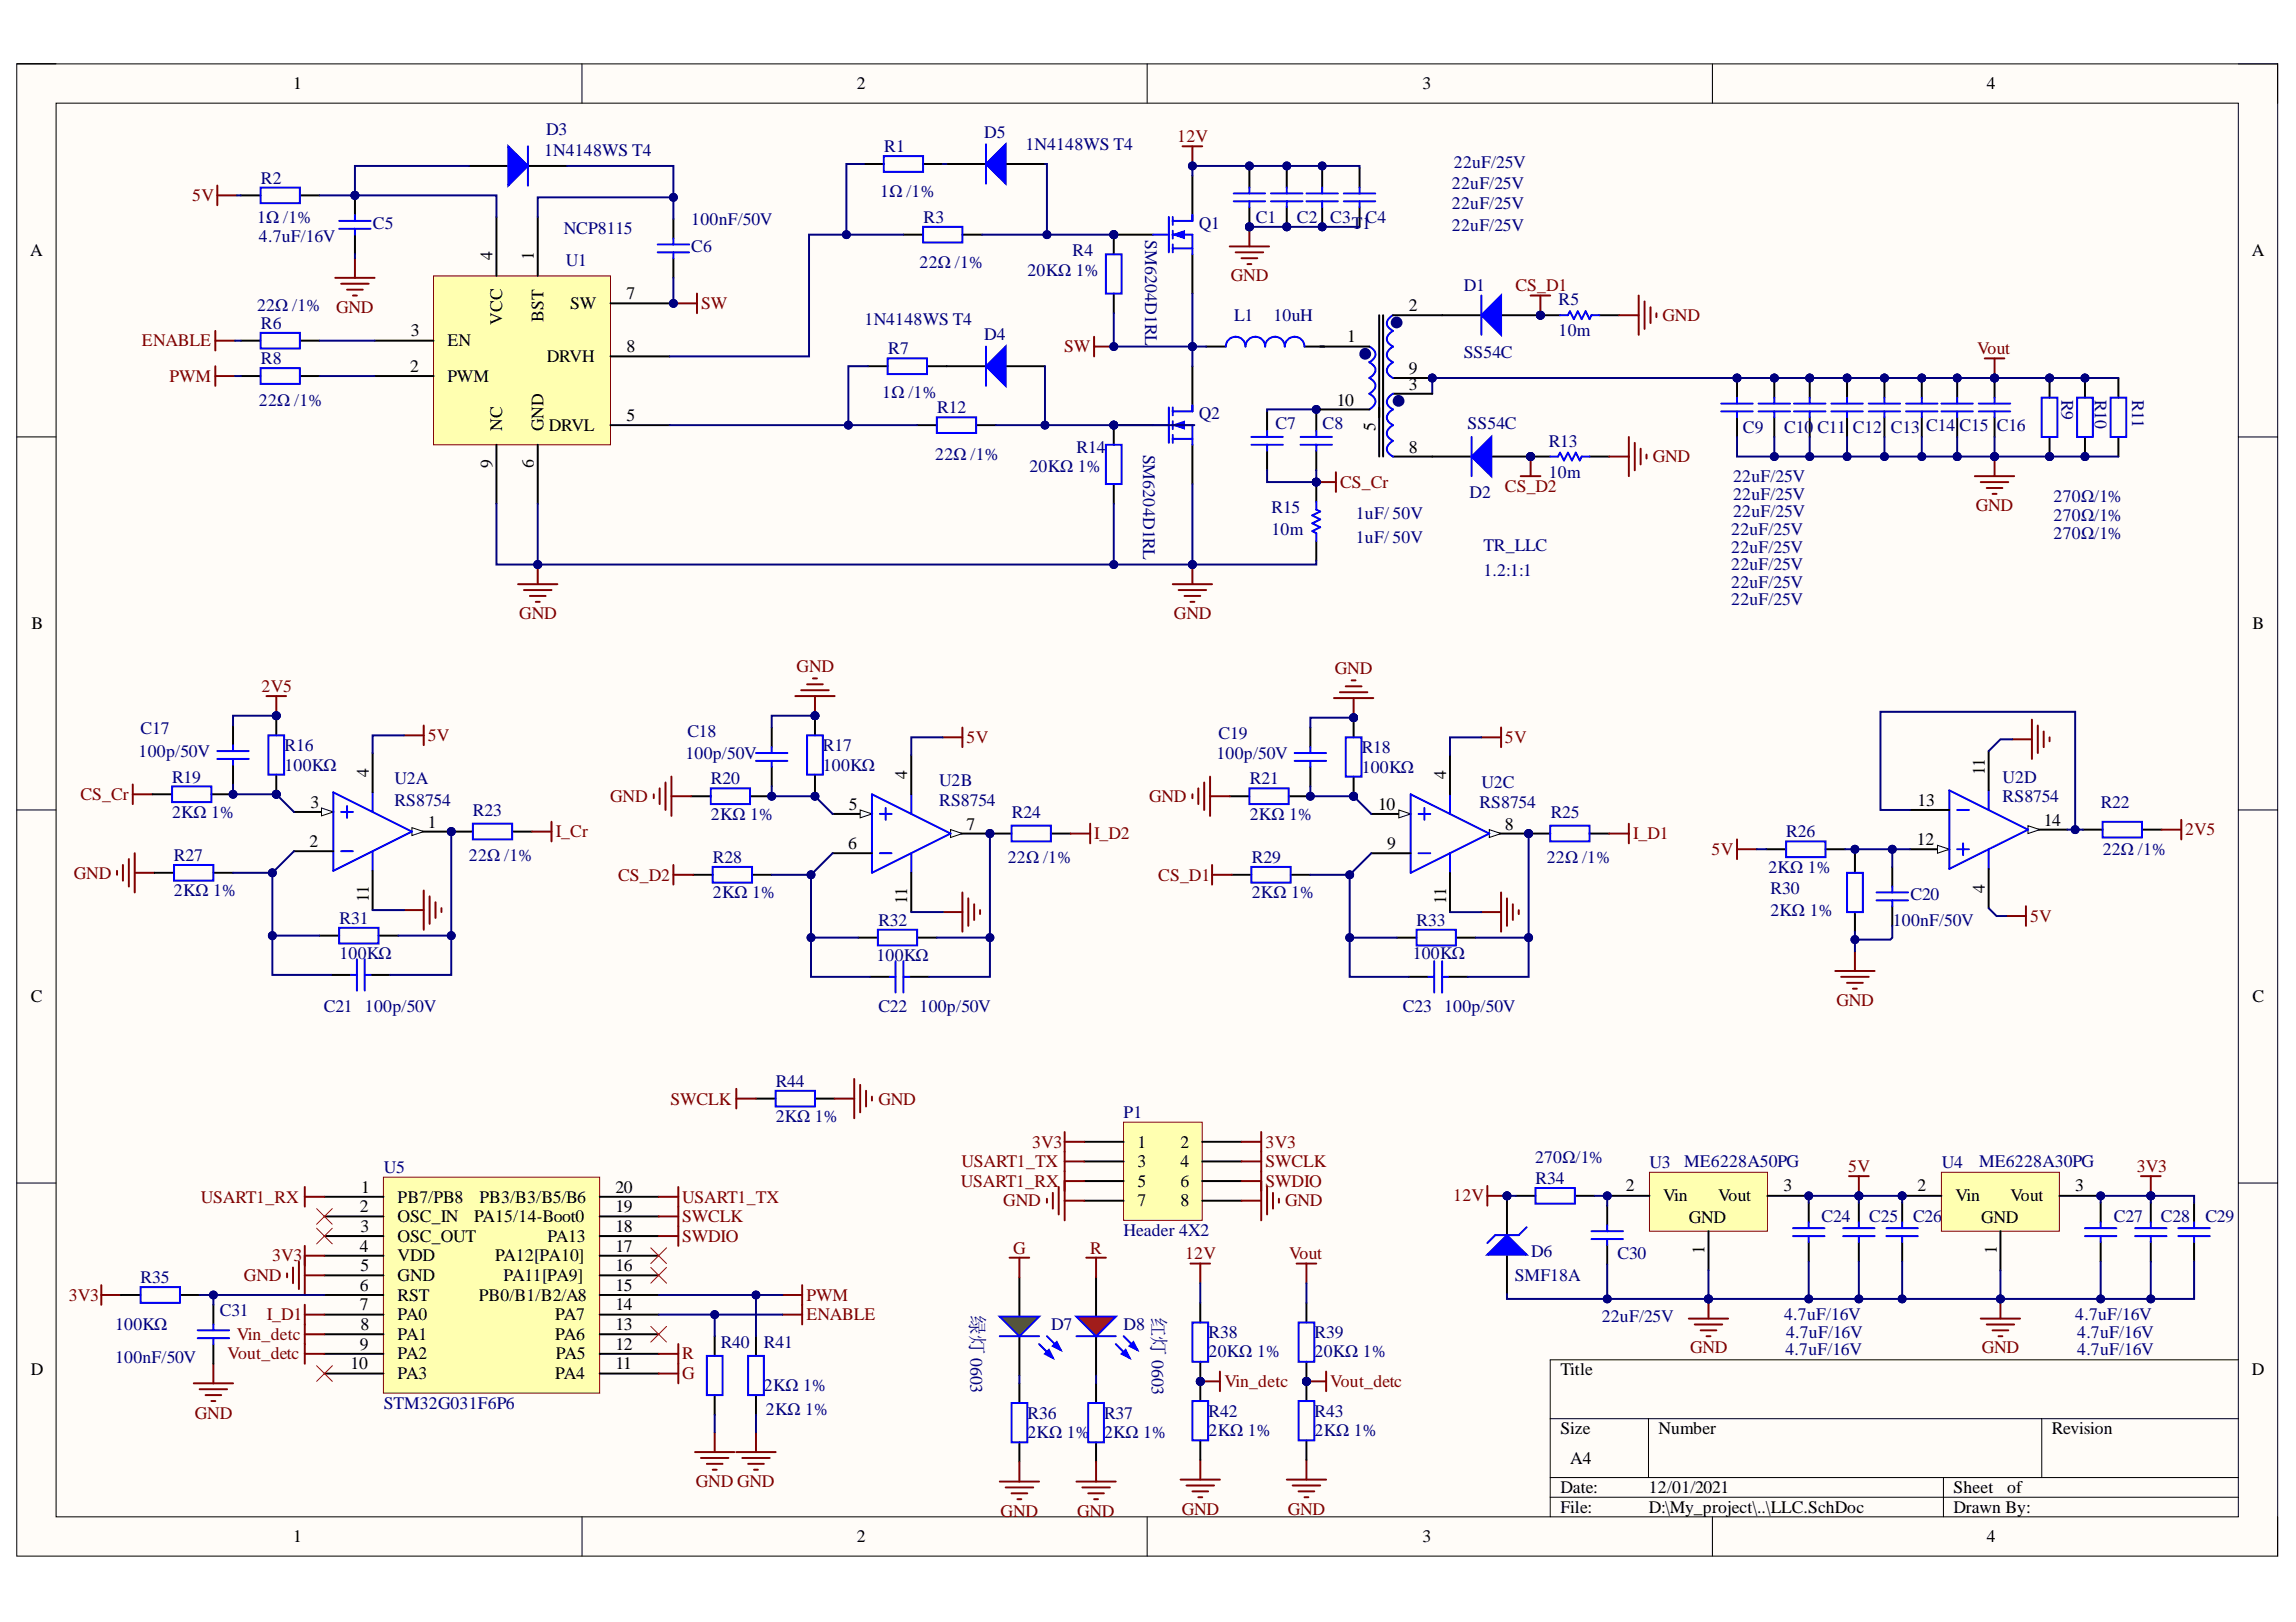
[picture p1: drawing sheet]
<svg xmlns="http://www.w3.org/2000/svg" width="297mm" height="210mm" viewBox="0 0 297 210" stroke-linecap="round" stroke-linejoin="round" font-family="sans-serif">
<defs><g id="words">
<g font-size="13.8" fill="#000080">
<text x="174.9" y="46.4">.</text>
<text x="179" y="42.3">.</text>
<text x="179.2" y="52.5">.</text>
</g>
<g font-size="2.5" fill="#000080">
<text x="125.6" y="170.2" transform="rotate(90 125.6 170.2)">绿灯 0603</text>
<text x="149" y="170.4" transform="rotate(90 149 170.4)">红灯 0603</text>
</g>
<g font-size="2.3">
<text x="37.9" y="11.6">1</text>
<text x="110.8" y="11.6">2</text>
<text x="184" y="11.6">3</text>
<text x="257.1" y="11.6">4</text>
<text x="3.9" y="33.1">A</text>
<text x="63.7" y="33.6" transform="rotate(-90 63.7 33.6)">4</text>
<text x="69" y="33.6" transform="rotate(-90 69 33.6)">1</text>
<text x="291.3" y="33.1">A</text>
<text x="70.3" y="41.7" transform="rotate(-90 70.3 41.7)">BST</text>
<text x="73.8" y="40">SW</text>
<text x="81.1" y="38.7">7</text>
<text x="182.3" y="40.2">2</text>
<text x="53.1" y="43.5">3</text>
<text x="57.9" y="44.8">EN</text>
<text x="65" y="42.1" transform="rotate(-90 65 42.1)">VCC</text>
<text x="70.7" y="46.8">DRVH</text>
<text x="81.1" y="45.6">8</text>
<text x="174.3" y="44.3">1</text>
<text x="53.1" y="48.1">2</text>
<text x="57.9" y="49.4">PWM</text>
<text x="172.9" y="52.5">10</text>
<text x="182.3" y="50.5">3</text>
<text x="182.3" y="48.3">9</text>
<text x="65" y="55.8" transform="rotate(-90 65 55.8)">NC</text>
<text x="70.3" y="55.8" transform="rotate(-90 70.3 55.8)">GND</text>
<text x="71" y="55.8">DRVL</text>
<text x="81.1" y="54.5">5</text>
<text x="177.9" y="55.8" transform="rotate(-90 177.9 55.8)">5</text>
<text x="182.3" y="58.6">8</text>
<text x="63.7" y="60.6" transform="rotate(-90 63.7 60.6)">9</text>
<text x="69" y="60.6" transform="rotate(-90 69 60.6)">6</text>
<text x="4.1" y="81.4">B</text>
<text x="291.4" y="81.4">B</text>
<text x="47.7" y="100.5" transform="rotate(-90 47.7 100.5)">4</text>
<text x="117.4" y="100.8" transform="rotate(-90 117.4 100.8)">4</text>
<text x="187.1" y="100.8" transform="rotate(-90 187.1 100.8)">4</text>
<text x="256.8" y="100.3" transform="rotate(-90 256.8 100.3)">11</text>
<text x="40.2" y="104.6">3</text>
<text x="55.3" y="107.1">1</text>
<text x="109.8" y="104.8">5</text>
<text x="125.1" y="107.4">7</text>
<text x="178.3" y="104.8">10</text>
<text x="194.7" y="107.4">8</text>
<text x="248.1" y="104.3">13</text>
<text x="264.4" y="106.8">14</text>
<text x="40" y="109.6">2</text>
<text x="109.7" y="109.9">6</text>
<text x="179.5" y="109.9">9</text>
<text x="248" y="109.4">12</text>
<text x="47.7" y="116.7" transform="rotate(-90 47.7 116.7)">11</text>
<text x="117.4" y="117" transform="rotate(-90 117.4 117)">11</text>
<text x="187.1" y="117" transform="rotate(-90 187.1 117)">11</text>
<text x="256.8" y="115.6" transform="rotate(-90 256.8 115.6)">4</text>
<text x="4" y="129.7">C</text>
<text x="291.4" y="129.7">C</text>
<text x="147.1" y="148.5">1</text>
<text x="152.7" y="148.5">2</text>
<text x="46.7" y="154.4">1</text>
<text x="51.4" y="155.6">PB7/PB8</text>
<text x="62" y="155.6">PB3/B3/B5/B6</text>
<text x="79.6" y="154.4">20</text>
<text x="147.1" y="151.1">3</text>
<text x="147.1" y="153.6">5</text>
<text x="152.7" y="151.1">4</text>
<text x="152.7" y="153.6">6</text>
<text x="210.3" y="154.2">2</text>
<text x="215.2" y="155.5">Vin</text>
<text x="222.3" y="155.5">Vout</text>
<text x="230.7" y="154.2">3</text>
<text x="248.1" y="154.2">2</text>
<text x="253" y="155.5">Vin</text>
<text x="260.1" y="155.5">Vout</text>
<text x="268.5" y="154.2">3</text>
<text x="46.5" y="156.9">2</text>
<text x="46.5" y="162">4</text>
<text x="46.6" y="159.4">3</text>
<text x="51.4" y="158.2">OSC_IN</text>
<text x="51.4" y="160.7">OSC_OUT</text>
<text x="61.3" y="158.2">PA15/14-Boot0</text>
<text x="70.8" y="160.7">PA13</text>
<text x="79.6" y="162">17</text>
<text x="79.6" y="159.4">18</text>
<text x="79.6" y="156.9">19</text>
<text x="147.1" y="156.1">7</text>
<text x="152.7" y="156.1">8</text>
<text x="218.5" y="158.3">GND</text>
<text x="256.3" y="158.3">GND</text>
<text x="46.5" y="167">6</text>
<text x="46.6" y="164.5">5</text>
<text x="51.4" y="163.2">VDD</text>
<text x="51.4" y="165.8">GND</text>
<text x="64.1" y="163.2">PA12[PA10]</text>
<text x="65.2" y="165.8">PA11[PA9]</text>
<text x="79.6" y="167">15</text>
<text x="79.6" y="164.5">16</text>
<text x="220.5" y="162.2" transform="rotate(-90 220.5 162.2)">1</text>
<text x="258.3" y="162.2" transform="rotate(-90 258.3 162.2)">1</text>
<text x="46.5" y="169.6">7</text>
<text x="46.6" y="172.1">8</text>
<text x="51.4" y="168.3">RST</text>
<text x="51.4" y="170.8">PA0</text>
<text x="51.4" y="173.4">PA1</text>
<text x="61.9" y="168.3">PB0/B1/B2/A8</text>
<text x="71.8" y="173.4">PA6</text>
<text x="71.8" y="170.8">PA7</text>
<text x="79.6" y="172.1">13</text>
<text x="79.6" y="169.6">14</text>
<text x="4" y="177.9">D</text>
<text x="45.4" y="177.2">10</text>
<text x="46.5" y="174.6">9</text>
<text x="51.4" y="175.9">PA2</text>
<text x="51.4" y="178.4">PA3</text>
<text x="71.8" y="178.4">PA4</text>
<text x="71.9" y="175.9">PA5</text>
<text x="79.6" y="177.2">11</text>
<text x="79.6" y="174.6">12</text>
<text x="201.9" y="177.9">Title</text>
<text x="291.3" y="177.9">D</text>
<text x="201.9" y="185.6">Size</text>
<text x="214.6" y="185.6">Number</text>
<text x="265.4" y="185.6">Revision</text>
<text x="203.2" y="189.4">A4</text>
<text x="201.9" y="193.2">Date:</text>
<text x="201.9" y="195.8">File:</text>
<text x="213.3" y="193.2">12/01/2021</text>
<text x="213.3" y="195.8">D:\My_project\..\LLC.SchDoc</text>
<text x="252.7" y="193.2">Sheet</text>
<text x="252.7" y="195.8">Drawn By:</text>
<text x="259.7" y="193.2">of</text>
<text x="37.9" y="199.6">1</text>
<text x="110.8" y="199.6">2</text>
<text x="184" y="199.6">3</text>
<text x="257.1" y="199.6">4</text>
</g>
<g font-size="2.3" fill="#000080">
<text x="70.7" y="17.4">D3</text>
<text x="127.3" y="17.9">D5</text>
<text x="33.8" y="23.7">R2</text>
<text x="70.4" y="20.2">1N4148WS T4</text>
<text x="114.4" y="19.7">R1</text>
<text x="132.7" y="19.4">1N4148WS T4</text>
<text x="188.1" y="21.7">22uF/25V</text>
<text x="33.3" y="28.8">1Ω /1%</text>
<text x="48.2" y="29.6">C5</text>
<text x="89.4" y="29.1">100nF/50V</text>
<text x="113.9" y="25.5">1Ω /1%</text>
<text x="119.5" y="28.8">R3</text>
<text x="155.1" y="29.6">Q1</text>
<text x="162.5" y="28.8">C1</text>
<text x="167.8" y="28.8">C2</text>
<text x="172.1" y="28.8">C3</text>
<text x="174.9" y="29.6">T1</text>
<text x="176.7" y="28.8">C4</text>
<text x="187.8" y="29.8">22uF/25V</text>
<text x="187.8" y="27">22uF/25V</text>
<text x="187.8" y="24.5">22uF/25V</text>
<text x="33.5" y="31.4">4.7uF/16V</text>
<text x="72.9" y="30.3">NCP8115</text>
<text x="73.2" y="34.4">U1</text>
<text x="89.4" y="32.6">C6</text>
<text x="119" y="34.7">22Ω /1%</text>
<text x="132.9" y="35.7">20KΩ 1%</text>
<text x="138.8" y="33.1">R4</text>
<text x="148.2" y="31.1" transform="rotate(90 148.2 31.1)">SM6204D1RL</text>
<text x="33.3" y="40.2">22Ω /1%</text>
<text x="159.7" y="41.5">L1</text>
<text x="164.7" y="41.5">10uH</text>
<text x="189.4" y="37.7">D1</text>
<text x="201.6" y="39.5">R5</text>
<text x="33.8" y="42.5">R6</text>
<text x="33.8" y="47.1">R8</text>
<text x="111.9" y="42">1N4148WS T4</text>
<text x="114.9" y="45.8">R7</text>
<text x="127.3" y="44">D4</text>
<text x="189.4" y="46.3">SS54C</text>
<text x="201.6" y="43.5">10m</text>
<text x="33.5" y="52.5">22Ω /1%</text>
<text x="114.1" y="51.5">1Ω /1%</text>
<text x="121.3" y="53.5">R12</text>
<text x="266.7" y="51.7" transform="rotate(90 266.7 51.7)">R9</text>
<text x="271" y="51.7" transform="rotate(90 271 51.7)">R10</text>
<text x="275.8" y="51.7" transform="rotate(90 275.8 51.7)">R11</text>
<text x="121" y="59.6">22Ω /1%</text>
<text x="139.3" y="58.6">R14</text>
<text x="147.9" y="58.8" transform="rotate(90 147.9 58.8)">SM6204D1RL</text>
<text x="155.1" y="54.3">Q2</text>
<text x="165" y="55.5">C7</text>
<text x="171.1" y="55.5">C8</text>
<text x="189.9" y="55.5">SS54C</text>
<text x="200.4" y="57.8">R13</text>
<text x="225.5" y="56">C9</text>
<text x="230.8" y="56">C10</text>
<text x="235.1" y="56">C11</text>
<text x="239.7" y="56">C12</text>
<text x="244.6" y="56">C13</text>
<text x="249.2" y="55.8">C14</text>
<text x="253.5" y="55.8">C15</text>
<text x="258.3" y="55.8">C16</text>
<text x="133.2" y="61.1">20KΩ 1%</text>
<text x="190.1" y="64.4">D2</text>
<text x="200.4" y="61.9">10m</text>
<text x="224.2" y="62.4">22uF/25V</text>
<text x="224.2" y="64.7">22uF/25V</text>
<text x="265.7" y="64.9">270Ω/1%</text>
<text x="164.5" y="66.4">R15</text>
<text x="164.5" y="69.2">10m</text>
<text x="175.4" y="67.2">1uF/ 50V</text>
<text x="175.4" y="70.2">1uF/ 50V</text>
<text x="191.9" y="71.3">TR_LLC</text>
<text x="224" y="71.5">22uF/25V</text>
<text x="224" y="69.2">22uF/25V</text>
<text x="224.2" y="66.9">22uF/25V</text>
<text x="265.7" y="67.5">270Ω/1%</text>
<text x="265.7" y="69.7">270Ω/1%</text>
<text x="191.9" y="74.6">1.2:1:1</text>
<text x="224" y="76.1">22uF/25V</text>
<text x="224" y="73.8">22uF/25V</text>
<text x="224" y="78.4">22uF/25V</text>
<text x="18.2" y="94.9">C17</text>
<text x="88.9" y="95.4">C18</text>
<text x="157.6" y="95.7">C19</text>
<text x="17.9" y="98">100p/50V</text>
<text x="22.3" y="101.3">R19</text>
<text x="36.8" y="97.2">R16</text>
<text x="36.8" y="99.7">100KΩ</text>
<text x="51" y="101.5">U2A</text>
<text x="88.7" y="98.2">100p/50V</text>
<text x="92" y="101.5">R20</text>
<text x="106.4" y="97.2">R17</text>
<text x="106.4" y="99.7">100KΩ</text>
<text x="121.5" y="101.8">U2B</text>
<text x="157.4" y="98.2">100p/50V</text>
<text x="161.7" y="101.5">R21</text>
<text x="176.2" y="97.5">R18</text>
<text x="176.2" y="100">100KΩ</text>
<text x="259.1" y="101.3">U2D</text>
<text x="22.3" y="105.8">2KΩ 1%</text>
<text x="51" y="104.3">RS8754</text>
<text x="61.2" y="105.6">R23</text>
<text x="92" y="106.1">2KΩ 1%</text>
<text x="121.5" y="104.3">RS8754</text>
<text x="130.9" y="105.8">R24</text>
<text x="161.7" y="106.1">2KΩ 1%</text>
<text x="191.4" y="104.6">RS8754</text>
<text x="191.6" y="102">U2C</text>
<text x="200.6" y="105.8">R25</text>
<text x="259.1" y="103.8">RS8754</text>
<text x="271.8" y="104.6">R22</text>
<text x="22.5" y="111.4">R27</text>
<text x="60.7" y="111.4">22Ω /1%</text>
<text x="92.2" y="111.7">R28</text>
<text x="130.4" y="111.7">22Ω /1%</text>
<text x="161.9" y="111.7">R29</text>
<text x="200.1" y="111.7">22Ω /1%</text>
<text x="228.8" y="112.9">2KΩ 1%</text>
<text x="231.1" y="108.4">R26</text>
<text x="272" y="110.6">22Ω /1%</text>
<text x="22.5" y="116">2KΩ 1%</text>
<text x="43.9" y="119.5">R31</text>
<text x="92.2" y="116.2">2KΩ 1%</text>
<text x="113.6" y="119.8">R32</text>
<text x="161.9" y="116.2">2KΩ 1%</text>
<text x="183.3" y="119.8">R33</text>
<text x="229" y="115.7">R30</text>
<text x="229" y="118.5">2KΩ 1%</text>
<text x="244.9" y="119.8">100nF/50V</text>
<text x="247.2" y="116.5">C20</text>
<text x="43.9" y="124.1">100KΩ</text>
<text x="113.4" y="124.3">100KΩ</text>
<text x="182.8" y="124.1">100KΩ</text>
<text x="41.9" y="130.9">C21</text>
<text x="47.2" y="130.9">100p/50V</text>
<text x="113.6" y="130.9">C22</text>
<text x="119" y="130.9">100p/50V</text>
<text x="181.5" y="130.9">C23</text>
<text x="186.8" y="130.9">100p/50V</text>
<text x="100.4" y="140.7">R44</text>
<text x="100.4" y="145.2">2KΩ 1%</text>
<text x="145.4" y="144.7">P1</text>
<text x="49.7" y="151.8">U5</text>
<text x="198.6" y="150.6">270Ω/1%</text>
<text x="198.7" y="153.2">R34</text>
<text x="213.4" y="151.1">U3</text>
<text x="217.9" y="151.1">ME6228A50PG</text>
<text x="251.2" y="151.1">U4</text>
<text x="256" y="151.1">ME6228A30PG</text>
<text x="145.4" y="159.9">Header 4X2</text>
<text x="235.6" y="158.1">C24</text>
<text x="241.8" y="158.1">C25</text>
<text x="247.5" y="158.2">C26</text>
<text x="273.5" y="158.1">C27</text>
<text x="279.6" y="158.1">C28</text>
<text x="285.3" y="158.2">C29</text>
<text x="18.2" y="166">R35</text>
<text x="196" y="165.8">SMF18A</text>
<text x="198.1" y="162.7">D6</text>
<text x="209.2" y="163">C30</text>
<text x="14.9" y="172.1">100KΩ</text>
<text x="28.4" y="170.3">C31</text>
<text x="136" y="172.1">D7</text>
<text x="145.4" y="172.1">D8</text>
<text x="156.4" y="173.1">R38</text>
<text x="170.1" y="173.1">R39</text>
<text x="207.2" y="171.1">22uF/25V</text>
<text x="230.8" y="170.8">4.7uF/16V</text>
<text x="231.1" y="173.1">4.7uF/16V</text>
<text x="268.5" y="170.8">4.7uF/16V</text>
<text x="268.7" y="173.1">4.7uF/16V</text>
<text x="14.9" y="176.4">100nF/50V</text>
<text x="93.2" y="174.4">R40</text>
<text x="98.8" y="174.4">R41</text>
<text x="156.4" y="175.7">20KΩ 1%</text>
<text x="170.1" y="175.7">20KΩ 1%</text>
<text x="231" y="175.4">4.7uF/16V</text>
<text x="268.7" y="175.4">4.7uF/16V</text>
<text x="49.7" y="182.3">STM32G031F6P6</text>
<text x="98.8" y="180.1">2KΩ 1%</text>
<text x="99.1" y="183.1">2KΩ 1%</text>
<text x="132.9" y="183.6">R36</text>
<text x="142.8" y="183.6">R37</text>
<text x="156.4" y="183.4">R42</text>
<text x="156.4" y="185.9">2KΩ 1%</text>
<text x="170.1" y="183.4">R43</text>
<text x="170.1" y="185.9">2KΩ 1%</text>
<text x="132.9" y="186.1">2KΩ 1%</text>
<text x="142.8" y="186.1">2KΩ 1%</text>
</g>
<g font-size="2.3" fill="#800000">
<text x="152.3" y="18.4">12V</text>
<text x="24.9" y="26">5V</text>
<text x="43.5" y="40.5">GND</text>
<text x="90.7" y="40">SW</text>
<text x="159.2" y="36.4">GND</text>
<text x="196" y="37.7">CS_D1</text>
<text x="215.1" y="41.5">GND</text>
<text x="18.4" y="44.8">ENABLE</text>
<text x="137.7" y="45.6">SW</text>
<text x="255.8" y="45.8">Vout</text>
<text x="21.9" y="49.4">PWM</text>
<text x="213.8" y="59.8">GND</text>
<text x="173.4" y="63.1">CS_Cr</text>
<text x="194.7" y="63.6">CS_D2</text>
<text x="255.6" y="66.2">GND</text>
<text x="67.2" y="80.1">GND</text>
<text x="151.9" y="80.1">GND</text>
<text x="33.8" y="89.5">2V5</text>
<text x="103.1" y="87">GND</text>
<text x="172.7" y="87.2">GND</text>
<text x="55.3" y="95.9">5V</text>
<text x="125.1" y="96.2">5V</text>
<text x="194.7" y="96.2">5V</text>
<text x="10.4" y="103.5">CS_Cr</text>
<text x="78.9" y="103.8">GND</text>
<text x="148.7" y="103.8">GND</text>
<text x="9.6" y="113.7">GND</text>
<text x="71.9" y="108.4">I_Cr</text>
<text x="80" y="113.9">CS_D2</text>
<text x="141.6" y="108.6">I_D2</text>
<text x="149.9" y="113.9">CS_D1</text>
<text x="211.3" y="108.6">I_D1</text>
<text x="221.4" y="110.6">5V</text>
<text x="282.7" y="108.1">2V5</text>
<text x="262.6" y="119.3">5V</text>
<text x="237.6" y="130.2">GND</text>
<text x="86.7" y="142.9">SWCLK</text>
<text x="113.6" y="142.9">GND</text>
<text x="133.5" y="148.5">3V3</text>
<text x="163.7" y="148.5">3V3</text>
<text x="26" y="155.6">USART1_RX</text>
<text x="88.3" y="155.6">USART1_TX</text>
<text x="124.3" y="153.6">USART1_RX</text>
<text x="124.4" y="151.1">USART1_TX</text>
<text x="163.7" y="153.6">SWDIO</text>
<text x="163.7" y="151.1">SWCLK</text>
<text x="188" y="155.5">12V</text>
<text x="239.1" y="151.6">5V</text>
<text x="276.4" y="151.6">3V3</text>
<text x="88.3" y="160.7">SWDIO</text>
<text x="88.3" y="158.2">SWCLK</text>
<text x="129.8" y="156.1">GND</text>
<text x="166.3" y="156.1">GND</text>
<text x="31.6" y="165.8">GND</text>
<text x="35.2" y="163.2">3V3</text>
<text x="131.1" y="162.2">G</text>
<text x="141.1" y="162.2">R</text>
<text x="153.3" y="163">12V</text>
<text x="166.8" y="163">Vout</text>
<text x="8.9" y="168.3">3V3</text>
<text x="30.6" y="173.4">Vin_detc</text>
<text x="34.5" y="170.8">I_D1</text>
<text x="104.3" y="168.3">PWM</text>
<text x="104.3" y="170.8">ENABLE</text>
<text x="29.4" y="175.9">Vout_detc</text>
<text x="88.3" y="178.4">G</text>
<text x="88.3" y="175.9">R</text>
<text x="158.4" y="179.5">Vin_detc</text>
<text x="172.1" y="179.5">Vout_detc</text>
<text x="218.6" y="175.2">GND</text>
<text x="256.4" y="175.2">GND</text>
<text x="25.2" y="183.6">GND</text>
<text x="90" y="192.5">GND GND</text>
<text x="129.5" y="196.3">GND</text>
<text x="139.4" y="196.3">GND</text>
<text x="152.9" y="196">GND</text>
<text x="166.6" y="196">GND</text>
</g>
</g></defs>
<path d="M2.2 8.3h292.5v193.1h-292.5z" fill-rule="evenodd" fill="#fffcf8"/>
<path d="M2.2 8.3h292.5v193.1h-292.5z" fill="none" stroke="#000" stroke-width=".13"/>
<path d="M7.3 13.3h282.3v183h-282.3z" fill-rule="evenodd" fill="#fffcf8"/>
<g fill="none" stroke="#000" stroke-width=".13">
<path d="M2.2 8.3h5.1M7.3 13.3h282.3v183h-282.3zM75.3 8.3v5M148.4 8.3v5M221.5 8.3v5M289.6 8.3h5.1v5M2.2 56.5h5.1M289.6 56.5h5.1M2.2 104.8h5.1M289.6 104.8h5.1M2.2 153.1h5.1M289.6 153.1h5.1"/>
<path d="M289.6 176h-89v20.3M75.3 196.3v5.1M148.4 196.3v5.1M200.6 183.6h89M200.6 191.2h89M200.6 193.8h89M213.3 183.6v7.6M221.5 196.3v5.1M251.4 191.2v5.1M264.1 183.6v7.6M294.7 196.3v5.1"/>
</g>
<circle cx="144.1" cy="55" r=".51" fill="#000080"/>
<circle cx="144.1" cy="55" r=".51" fill="none" stroke="#000080" stroke-width=".13"/>
<path d="M144.1 55h5.1M154.3 47.4v5.1" fill="none" stroke="#000" stroke-width=".25"/>
<circle cx="144.1" cy="55" r=".51" fill="#000080"/>
<circle cx="144.1" cy="55" r=".51" fill="none" stroke="#000080" stroke-width=".13"/>
<path d="M154.3 57.6v5" fill="none" stroke="#000" stroke-width=".25"/>
<path d="M149.2 55h2M151.2 52.7v4.6M151.7 53.2h2.6M151.7 55h2.6v2.6M151.7 56.8h2.6M151.7 52.7v1M151.7 54.5v1M151.7 56.3v1" fill="none" stroke="#00f" stroke-width=".25"/>
<path d="M151.7 55l1.5-.5v1z" fill="#00f"/>
<path d="M151.7 55l1.5-.5v1z" fill="none" stroke="#00f" stroke-width=".13"/>
<path d="M154.3 52.5v.7" fill="none" stroke="#00f" stroke-width=".25"/>
<circle cx="144.1" cy="30.4" r=".51" fill="#000080"/>
<circle cx="144.1" cy="30.4" r=".51" fill="none" stroke="#000080" stroke-width=".13"/>
<path d="M144.1 30.4h5.1M154.3 22.7v5.1" fill="none" stroke="#000" stroke-width=".25"/>
<circle cx="144.1" cy="30.4" r=".51" fill="#000080"/>
<circle cx="144.1" cy="30.4" r=".51" fill="none" stroke="#000080" stroke-width=".13"/>
<path d="M154.3 32.9v5.1" fill="none" stroke="#000" stroke-width=".25"/>
<path d="M149.2 30.4h2M151.2 28.1v4.6M151.7 28.6h2.6M151.7 30.4h2.6v2.5M151.7 32.1h2.6M151.7 28.1v1M151.7 29.9v1M151.7 31.6v1.1" fill="none" stroke="#00f" stroke-width=".25"/>
<path d="M151.7 30.4l1.5-.5v1z" fill="#00f"/>
<path d="M151.7 30.4l1.5-.5v1z" fill="none" stroke="#00f" stroke-width=".13"/>
<path d="M154.3 27.8v.8M168.3 56.5h4M168.3 57.6h4M170.3 55.8v.7M170.3 57.6v.7" fill="none" stroke="#00f" stroke-width=".25"/>
<path d="M170.3 53.2v2.6M170.3 58.3v2.6" fill="none" stroke="#000" stroke-width=".25"/>
<path d="M153 18.9h2.5M154.3 18.9v2.6" fill="none" stroke="#800000" stroke-width=".25"/>
<circle cx="154.3" cy="21.5" r=".51" fill="#000080"/>
<circle cx="154.3" cy="21.5" r=".51" fill="none" stroke="#000080" stroke-width=".13"/>
<path d="M28.1 24v2.6M28.1 25.3h2.6M43.4 36h5.1M44.1 36.7h3.6M44.9 37.5h2M45.7 38.2h.5M45.9 33.4v2.6M27.9 42.8v2.6M27.9 47.4v2.5M27.9 48.7h2.5M27.9 44.1h2.5" fill="none" stroke="#800000" stroke-width=".25"/>
<path d="M31.2 25.3h2.5M38.8 25.3h2.5M87.1 28.3v2.6M87.1 33.4v2.6M122.5 21.2h5.1M130.1 21.2h5.1M31.2 44.1h2.5M31.2 48.7h2.5M38.8 44.1h2.5M38.8 48.7h2.5" fill="none" stroke="#000" stroke-width=".25"/>
<path d="M33.7 24.3h5.1v2h-5.1zM85.1 31.6h4.1M85.1 32.7h4.1M87.1 30.9v.7M87.1 32.7v.7M33.7 43.1h5.1v2h-5.1zM33.7 47.6h5.1v2.1h-5.1z" fill="none" stroke="#00f" stroke-width=".25"/>
<path d="M127.6 21.2l2.5-2.5v5.1z" fill="#00f"/>
<path d="M127.6 18.7v5.1M127.6 21.2l2.5-2.5v5.1z" fill="none" stroke="#00f" stroke-width=".25"/>
<path d="M122.5 47.4h5.1M130.1 47.4h5.1" fill="none" stroke="#000" stroke-width=".25"/>
<path d="M127.6 47.4l2.5-2.6v5.1z" fill="#00f"/>
<path d="M127.6 47.4l2.5-2.6v5.1zM127.6 44.8v5.1" fill="none" stroke="#00f" stroke-width=".25"/>
<circle cx="45.9" cy="25.3" r=".51" fill="#000080"/>
<circle cx="45.9" cy="25.3" r=".51" fill="none" stroke="#000080" stroke-width=".13"/>
<path d="M45.9 25.3v2.5M45.9 30.4v2.5" fill="none" stroke="#000" stroke-width=".25"/>
<circle cx="45.9" cy="25.3" r=".51" fill="#000080"/>
<circle cx="45.9" cy="25.3" r=".51" fill="none" stroke="#000080" stroke-width=".13"/>
<path d="M43.9 28.6h4M43.9 29.6h4M45.9 27.8v.8M45.9 29.6v.8M114.3 20.2h5.1v2h-5.1zM114.8 46.4h5.1v2h-5.1z" fill="none" stroke="#00f" stroke-width=".25"/>
<path d="M111.8 21.2h2.5M119.4 21.2h2.6M112.3 47.4h2.5M119.9 47.4h2.6" fill="none" stroke="#000" stroke-width=".25"/>
<path d="M56.1 35.7h22.9v21.9h-22.9z" fill-rule="evenodd" fill="#ffffb0"/>
<path d="M56.1 35.7h22.9v21.9h-22.9z" fill="none" stroke="#800000" stroke-width=".13"/>
<path d="M60.7 21.5h5.1M64.2 28.1v7.6M68.3 21.5h5.1M69.6 28.1v7.6M79 39.3h7.6M48.5 44.1h7.6M48.5 48.7h7.6M64.2 57.6v7.6M69.6 57.6v7.6M79 55h7.6M79 46.1h7.6" fill="none" stroke="#000" stroke-width=".25"/>
<path d="M65.8 18.9l2.5 2.6-2.5 2.5z" fill="#00f"/>
<path d="M65.8 18.9l2.5 2.6-2.5 2.5zM68.3 18.9v5.1" fill="none" stroke="#00f" stroke-width=".25"/>
<path d="M87.6 39.3h2.6M90.2 38v2.5M141.5 43.6v2.5M141.5 44.8h2.6" fill="none" stroke="#800000" stroke-width=".25"/>
<circle cx="144.1" cy="44.8" r=".51" fill="#000080"/>
<circle cx="144.1" cy="44.8" r=".51" fill="none" stroke="#000080" stroke-width=".13"/>
<path d="M67 75.6h5.1M67.8 76.4h3.6M68.6 77.1h2M69.3 77.9h.5M69.6 73.1v2.5" fill="none" stroke="#800000" stroke-width=".25"/>
<circle cx="69.6" cy="73.1" r=".51" fill="#000080"/>
<circle cx="69.6" cy="73.1" r=".51" fill="none" stroke="#000080" stroke-width=".13"/>
<circle cx="199.3" cy="40.8" r=".51" fill="#000080"/>
<circle cx="199.3" cy="40.8" r=".51" fill="none" stroke="#000080" stroke-width=".13"/>
<path d="M186.6 40.8h5M194.2 40.8h5.1" fill="none" stroke="#000" stroke-width=".25"/>
<circle cx="199.3" cy="40.8" r=".51" fill="#000080"/>
<circle cx="199.3" cy="40.8" r=".51" fill="none" stroke="#000080" stroke-width=".13"/>
<path d="M191.6 40.8l2.6-2.6v5.1z" fill="#00f"/>
<path d="M191.6 38.2v5.1M191.6 40.8l2.6-2.6v5.1z" fill="none" stroke="#00f" stroke-width=".25"/>
<circle cx="198" cy="59.1" r=".51" fill="#000080"/>
<circle cx="198" cy="59.1" r=".51" fill="none" stroke="#000080" stroke-width=".13"/>
<path d="M185.3 59.1h5.1M192.9 59.1h5.1" fill="none" stroke="#000" stroke-width=".25"/>
<circle cx="198" cy="59.1" r=".51" fill="#000080"/>
<circle cx="198" cy="59.1" r=".51" fill="none" stroke="#000080" stroke-width=".13"/>
<path d="M190.4 59.1l2.5-2.6v5.1z" fill="#00f"/>
<path d="M190.4 59.1l2.5-2.6v5.1zM190.4 56.5v5.1" fill="none" stroke="#00f" stroke-width=".25"/>
<circle cx="253.2" cy="48.9" r=".51" fill="#000080"/>
<circle cx="253.2" cy="48.9" r=".51" fill="none" stroke="#000080" stroke-width=".13"/>
<path d="M253.2 48.9v2.6" fill="none" stroke="#000" stroke-width=".25"/>
<circle cx="253.2" cy="48.9" r=".51" fill="#000080"/>
<circle cx="253.2" cy="48.9" r=".51" fill="none" stroke="#000080" stroke-width=".13"/>
<path d="M253.2 54v2.5" fill="none" stroke="#000" stroke-width=".25"/>
<path d="M251.2 53.2h4M251.2 52.2h4M253.2 51.5v.7M253.2 53.2v.8" fill="none" stroke="#00f" stroke-width=".25"/>
<circle cx="258" cy="48.9" r=".51" fill="#000080"/>
<circle cx="258" cy="48.9" r=".51" fill="none" stroke="#000080" stroke-width=".13"/>
<path d="M258 48.9v2.6" fill="none" stroke="#000" stroke-width=".25"/>
<circle cx="258" cy="48.9" r=".51" fill="#000080"/>
<circle cx="258" cy="48.9" r=".51" fill="none" stroke="#000080" stroke-width=".13"/>
<path d="M258 54v2.5" fill="none" stroke="#000" stroke-width=".25"/>
<path d="M256 53.2h4.1M256 52.2h4.1M258 51.5v.7M258 53.2v.8" fill="none" stroke="#00f" stroke-width=".25"/>
<path d="M258 59.1v2.5M255.5 61.6h5.1M256.3 62.4h3.5M257 63.2h2.1M257.8 63.9h.5" fill="none" stroke="#800000" stroke-width=".25"/>
<circle cx="258" cy="59.1" r=".51" fill="#000080"/>
<circle cx="258" cy="59.1" r=".51" fill="none" stroke="#000080" stroke-width=".13"/>
<path d="M256.8 46.4h2.5M258 46.4v2.5" fill="none" stroke="#800000" stroke-width=".25"/>
<circle cx="258" cy="48.9" r=".51" fill="#000080"/>
<circle cx="258" cy="48.9" r=".51" fill="none" stroke="#000080" stroke-width=".13"/>
<path d="M49.6 152.3h28v28h-28z" fill-rule="evenodd" fill="#ffffb0"/>
<path d="M49.6 152.3h28v28h-28z" fill="none" stroke="#800000" stroke-width=".13"/>
<g fill="none" stroke="#000" stroke-width=".25">
<path d="M156 44.8h2.6M168.8 44.8h2.5M42 154.9h7.6M42 157.4h7.6M42 160h7.6M77.6 154.9h7.6M77.6 157.4h7.6M77.6 160h7.6M15.6 167.6h2.6M23.3 167.6h2.5M27.6 168.9v2.5M27.6 173.9v2.6"/>
<path d="M42 162.5h7.6M42 165h7.6M42 167.6h7.6M42 170.1h7.6M42 172.7h7.6M42 175.2h7.6M42 177.7h7.6M77.6 162.5h7.6M77.6 165h7.6M77.6 167.6h7.6M77.6 170.1h7.6M77.6 172.7h7.6"/>
<path d="M77.6 175.2h7.6M77.6 177.7h7.6"/>
</g>
<g fill="none" stroke="#800000" stroke-width=".25">
<path d="M151.7 75.6h5.1M152.5 76.4h3.5M153.2 77.1h2.1M154 77.9h.5M154.3 73.1v2.5M39.4 153.6v2.5M39.4 154.9h2.6M85.2 160h2.6M85.2 157.4h2.6M85.2 154.9h2.6M87.8 153.6v7.6M13.1 166.3v2.6"/>
<path d="M13.1 167.6h2.5M25.1 179h5.1M25.8 179.8h3.6M27.6 176.5v2.5M37.1 164.8v.5M37.9 164v2.1M38.7 163.3v3.5M39.4 161.2v6.4M39.4 162.5h2.6M39.4 165h2.6M101.2 167.6h2.6M101.2 170.1h2.6"/>
<path d="M103.8 166.3v5.1M26.6 180.5h2M27.4 181.3h.5"/>
</g>
<path d="M158.6 44.8a1.27 1.27 0 0 1 1.3-1.2 1.27 1.27 0 0 1 1.2 1.2 1.27 1.27 0 0 1 1.3-1.2 1.27 1.27 0 0 1 1.3 1.2 1.27 1.27 0 0 1 1.2-1.2 1.27 1.27 0 0 1 1.3 1.2 1.27 1.27 0 0 1 1.3-1.2 1.27 1.27 0 0 1 1.3 1.2M18.2 166.6h5.1v2h-5.1zM25.6 172.2h4M25.6 173.2h4M27.6 171.4v.8M27.6 173.2v.7" fill="none" stroke="#00f" stroke-width=".25"/>
<circle cx="154.3" cy="73.1" r=".51" fill="#000080"/>
<circle cx="154.3" cy="73.1" r=".51" fill="none" stroke="#000080" stroke-width=".13"/>
<circle cx="199.3" cy="40.8" r=".51" fill="#000080"/>
<circle cx="199.3" cy="40.8" r=".51" fill="none" stroke="#000080" stroke-width=".13"/>
<path d="M199.3 40.8h2.5" fill="none" stroke="#000" stroke-width=".25"/>
<circle cx="199.3" cy="40.8" r=".51" fill="#000080"/>
<circle cx="199.3" cy="40.8" r=".51" fill="none" stroke="#000080" stroke-width=".13"/>
<path d="M206.9 40.8h2.6" fill="none" stroke="#000" stroke-width=".25"/>
<path d="M201.8 40.8h1l.3-.5 .5 1 .5-1 .5 1 .5-1 .5 1 .3-.5h1" fill="none" stroke="#00f" stroke-width=".25"/>
<path d="M212 38.2v5.1M212.8 39v3.6M213.5 39.8v2M209.5 40.8h2.5M214.3 40.5v.5" fill="none" stroke="#800000" stroke-width=".25"/>
<circle cx="198" cy="59.1" r=".51" fill="#000080"/>
<circle cx="198" cy="59.1" r=".51" fill="none" stroke="#000080" stroke-width=".13"/>
<path d="M198 59.1h2.6" fill="none" stroke="#000" stroke-width=".25"/>
<circle cx="198" cy="59.1" r=".51" fill="#000080"/>
<circle cx="198" cy="59.1" r=".51" fill="none" stroke="#000080" stroke-width=".13"/>
<path d="M205.6 59.1h2.6" fill="none" stroke="#000" stroke-width=".25"/>
<path d="M200.6 59.1h1l.2-.5 .5 1 .5-1 .6 1 .5-1 .5 1 .2-.5h1" fill="none" stroke="#00f" stroke-width=".25"/>
<circle cx="243.8" cy="48.9" r=".51" fill="#000080"/>
<circle cx="243.8" cy="48.9" r=".51" fill="none" stroke="#000080" stroke-width=".13"/>
<path d="M243.8 48.9v2.6" fill="none" stroke="#000" stroke-width=".25"/>
<circle cx="243.8" cy="48.9" r=".51" fill="#000080"/>
<circle cx="243.8" cy="48.9" r=".51" fill="none" stroke="#000080" stroke-width=".13"/>
<path d="M243.8 54v2.5" fill="none" stroke="#000" stroke-width=".25"/>
<path d="M241.8 53.2h4M241.8 52.2h4M243.8 51.5v.7M243.8 53.2v.8" fill="none" stroke="#00f" stroke-width=".25"/>
<circle cx="248.6" cy="48.9" r=".51" fill="#000080"/>
<circle cx="248.6" cy="48.9" r=".51" fill="none" stroke="#000080" stroke-width=".13"/>
<path d="M248.6 48.9v2.6" fill="none" stroke="#000" stroke-width=".25"/>
<circle cx="248.6" cy="48.9" r=".51" fill="#000080"/>
<circle cx="248.6" cy="48.9" r=".51" fill="none" stroke="#000080" stroke-width=".13"/>
<path d="M248.6 54v2.5" fill="none" stroke="#000" stroke-width=".25"/>
<path d="M246.6 53.2h4.1M246.6 52.2h4.1M248.6 51.5v.7M248.6 53.2v.8" fill="none" stroke="#00f" stroke-width=".25"/>
<circle cx="234.1" cy="48.9" r=".51" fill="#000080"/>
<circle cx="234.1" cy="48.9" r=".51" fill="none" stroke="#000080" stroke-width=".13"/>
<path d="M234.1 48.9v2.6" fill="none" stroke="#000" stroke-width=".25"/>
<circle cx="234.1" cy="48.9" r=".51" fill="#000080"/>
<circle cx="234.1" cy="48.9" r=".51" fill="none" stroke="#000080" stroke-width=".13"/>
<path d="M234.1 54v2.5" fill="none" stroke="#000" stroke-width=".25"/>
<path d="M232.1 53.2h4.1M232.1 52.2h4.1M234.1 51.5v.7M234.1 53.2v.8" fill="none" stroke="#00f" stroke-width=".25"/>
<circle cx="239" cy="48.9" r=".51" fill="#000080"/>
<circle cx="239" cy="48.9" r=".51" fill="none" stroke="#000080" stroke-width=".13"/>
<path d="M239 48.9v2.6" fill="none" stroke="#000" stroke-width=".25"/>
<circle cx="239" cy="48.9" r=".51" fill="#000080"/>
<circle cx="239" cy="48.9" r=".51" fill="none" stroke="#000080" stroke-width=".13"/>
<path d="M239 54v2.5" fill="none" stroke="#000" stroke-width=".25"/>
<path d="M236.9 53.2h4.1M236.9 52.2h4.1M239 51.5v.7M239 53.2v.8" fill="none" stroke="#00f" stroke-width=".25"/>
<circle cx="224.7" cy="48.9" r=".51" fill="#000080"/>
<circle cx="224.7" cy="48.9" r=".51" fill="none" stroke="#000080" stroke-width=".13"/>
<path d="M224.7 48.9v2.6" fill="none" stroke="#000" stroke-width=".25"/>
<circle cx="224.7" cy="48.9" r=".51" fill="#000080"/>
<circle cx="224.7" cy="48.9" r=".51" fill="none" stroke="#000080" stroke-width=".13"/>
<path d="M224.7 54v2.5" fill="none" stroke="#000" stroke-width=".25"/>
<path d="M222.7 53.2h4.1M222.7 52.2h4.1M224.7 51.5v.7M224.7 53.2v.8" fill="none" stroke="#00f" stroke-width=".25"/>
<circle cx="229.5" cy="48.9" r=".51" fill="#000080"/>
<circle cx="229.5" cy="48.9" r=".51" fill="none" stroke="#000080" stroke-width=".13"/>
<path d="M229.5 48.9v2.6" fill="none" stroke="#000" stroke-width=".25"/>
<circle cx="229.5" cy="48.9" r=".51" fill="#000080"/>
<circle cx="229.5" cy="48.9" r=".51" fill="none" stroke="#000080" stroke-width=".13"/>
<path d="M229.5 54v2.5" fill="none" stroke="#000" stroke-width=".25"/>
<path d="M227.5 53.2h4.1M227.5 52.2h4.1M229.5 51.5v.7M229.5 53.2v.8" fill="none" stroke="#00f" stroke-width=".25"/>
<path d="M208.2 59.1h2.5M210.7 56.5v5.1M211.5 57.3v3.6M212.3 58.1v2M213 58.8v.5M34.5 90.1h2.5M35.7 90.1v2.5" fill="none" stroke="#800000" stroke-width=".25"/>
<circle cx="35.7" cy="92.6" r=".51" fill="#000080"/>
<circle cx="35.7" cy="92.6" r=".51" fill="none" stroke="#000080" stroke-width=".13"/>
<path d="M198 38.2h2.6M199.3 38.2v2.6M15.1 112.7v.5M15.9 111.9v2.1M16.7 111.2v3.5M17.4 110.4v5.1M17.4 112.9h2.6M52.3 117.8h2.5M54.8 115.2v5.1M55.6 116v3.6M56.3 116.8v2M57.1 117.5v.5" fill="none" stroke="#800000" stroke-width=".25"/>
<path d="M30.1 93.9v2.5M30.1 99v2.5M58.6 107.6h2.6M66.3 107.6h2.5M42.9 126.2h2.5M47.9 126.2h2.6" fill="none" stroke="#000" stroke-width=".25"/>
<path d="M28.1 98.2h4.1M28.1 97.2h4.1M30.1 96.4v.8M30.1 98.2v.8M61.2 106.6h5.1v2h-5.1zM45.4 126.2h.8M46.2 124.1v4.1M47.2 124.1v4.1M47.2 126.2h.7" fill="none" stroke="#00f" stroke-width=".25"/>
<circle cx="199.3" cy="40.8" r=".51" fill="#000080"/>
<circle cx="199.3" cy="40.8" r=".51" fill="none" stroke="#000080" stroke-width=".13"/>
<path d="M198 59.1v2.5M196.7 61.6h2.6" fill="none" stroke="#800000" stroke-width=".25"/>
<circle cx="198" cy="59.1" r=".51" fill="#000080"/>
<circle cx="198" cy="59.1" r=".51" fill="none" stroke="#000080" stroke-width=".13"/>
<path d="M99.8 94.1v2.6M99.8 99.2v2.6M169.5 94.1v2.6M169.5 99.2v2.6M128.3 107.9h2.6M136 107.9h2.5M198 107.9h2.6M205.6 107.9h2.6M112.6 126.4h2.5M117.6 126.4h2.6M182.2 126.4h2.6M187.3 126.4h2.6" fill="none" stroke="#000" stroke-width=".25"/>
<g fill="none" stroke="#00f" stroke-width=".25">
<path d="M97.8 98.5h4.1M97.8 97.5h4.1M99.8 96.7v.8M99.8 98.5v.7M167.5 98.5h4.1M167.5 97.5h4.1M169.5 96.7v.8M169.5 98.5v.7M130.9 106.9h5.1v2h-5.1zM200.6 106.9h5v2h-5zM115.1 126.4h.8M115.9 124.4v4"/>
<path d="M116.9 124.4v4M116.9 126.4h.7M184.8 126.4h.7M185.5 124.4v4.1M186.6 126.4h.7M186.6 124.4v4.1"/>
</g>
<path d="M122 118h2.5M124.5 115.5v5.1M125.3 116.3v3.5M126 117v2.1M126.8 117.8v.5M191.6 118h2.6M194.2 115.5v5.1M195 116.3v3.5M195.7 117v2.1M196.5 117.8v.5" fill="none" stroke="#800000" stroke-width=".25"/>
<circle cx="170.3" cy="62.4" r=".51" fill="#000080"/>
<circle cx="170.3" cy="62.4" r=".51" fill="none" stroke="#000080" stroke-width=".13"/>
<path d="M170.3 62.4v2.5M170.3 70v2.6" fill="none" stroke="#000" stroke-width=".25"/>
<circle cx="170.3" cy="62.4" r=".51" fill="#000080"/>
<circle cx="170.3" cy="62.4" r=".51" fill="none" stroke="#000080" stroke-width=".13"/>
<path d="M161.9 56.5h4.1M161.9 57.6h4.1M163.9 55.8v.7M163.9 57.6v.7M170.3 64.9v1l.5 .3-1 .5 1 .5-1 .5 1 .5-1 .5 .5 .3v1" fill="none" stroke="#00f" stroke-width=".25"/>
<path d="M163.9 53.2v2.6M163.9 58.3v2.6" fill="none" stroke="#000" stroke-width=".25"/>
<path d="M170.3 62.4h2.5M172.8 61.1v2.6" fill="none" stroke="#800000" stroke-width=".25"/>
<circle cx="170.3" cy="62.4" r=".51" fill="#000080"/>
<circle cx="170.3" cy="62.4" r=".51" fill="none" stroke="#000080" stroke-width=".13"/>
<g fill="none" stroke="#800000" stroke-width=".25">
<path d="M102.9 90.1h5.1M103.7 89.3h3.5M104.4 88.6h2M105.2 87.8h.5M105.4 90.1v2.5M260.3 95.7h2.6M262.9 93.1v5.1M263.6 93.9v3.6M264.4 94.7v2M265.2 95.4v.5M17.2 101.5v2.6M17.2 102.8h2.5"/>
<path d="M68.8 107.6h2.6M71.4 106.3v2.6M138.5 107.9h2.5M141 106.6v2.5M208.2 107.9h2.5M210.7 106.6v2.5M224.7 108.6v2.6M224.7 109.9h2.6M279.7 107.4h2.5M282.2 106.1v2.5M237.4 125.7h5.1M238.2 126.4h3.6"/>
<path d="M239 127.2h2M239.7 127.9h.5M240 123.1v2.6"/>
</g>
<path d="M244.8 112.2v2.5M244.8 117.3v2.5M269.5 107.4h2.5M277.1 107.4h2.6" fill="none" stroke="#000" stroke-width=".25"/>
<path d="M242.8 115.5h4M242.8 116.5h4M244.8 114.7v.8M244.8 116.5v.8M272 106.3h5.1v2.1h-5.1z" fill="none" stroke="#00f" stroke-width=".25"/>
<circle cx="105.4" cy="92.6" r=".51" fill="#000080"/>
<circle cx="105.4" cy="92.6" r=".51" fill="none" stroke="#000080" stroke-width=".13"/>
<path d="M172.6 90.3h5.1M173.3 89.6h3.6M174.1 88.8h2M174.9 88h.5M175.1 90.3v2.6" fill="none" stroke="#800000" stroke-width=".25"/>
<circle cx="175.1" cy="92.9" r=".51" fill="#000080"/>
<circle cx="175.1" cy="92.9" r=".51" fill="none" stroke="#000080" stroke-width=".13"/>
<circle cx="144.1" cy="30.4" r=".51" fill="#000080"/>
<circle cx="144.1" cy="30.4" r=".51" fill="none" stroke="#000080" stroke-width=".13"/>
<path d="M144.1 30.4v2.5" fill="none" stroke="#000" stroke-width=".25"/>
<circle cx="144.1" cy="30.4" r=".51" fill="#000080"/>
<circle cx="144.1" cy="30.4" r=".51" fill="none" stroke="#000080" stroke-width=".13"/>
<path d="M144.1 38v2.5" fill="none" stroke="#000" stroke-width=".25"/>
<path d="M143.1 32.9h2v5.1h-2z" fill="none" stroke="#00f" stroke-width=".25"/>
<path d="M218.5 170.6h5.1M219.3 171.4h3.5M220 172.2h2M220.8 172.9h.5M221 168.1v2.5" fill="none" stroke="#800000" stroke-width=".25"/>
<circle cx="221" cy="168.1" r=".51" fill="#000080"/>
<circle cx="221" cy="168.1" r=".51" fill="none" stroke="#000080" stroke-width=".13"/>
<path d="M213.4 151.7h15.3v7.6h-15.3z" fill-rule="evenodd" fill="#ffffb0"/>
<path d="M213.4 151.7h15.3v7.6h-15.3z" fill="none" stroke="#800000" stroke-width=".13"/>
<path d="M196.1 154.8h2.6M203.7 154.8h2.6M208.3 154.8h5.1M221 159.3v5.1M228.7 154.8h5M234 155.6v2.6M240.5 155.6v2.6M246.1 155.6v2.6M234 160.7v2.6M240.5 160.7v2.6M246.1 160.7v2.6" fill="none" stroke="#000" stroke-width=".25"/>
<g fill="none" stroke="#00f" stroke-width=".25">
<path d="M198.7 153.7h5v2.1h-5zM232 158.9h4M232 160h4M234 158.2v.7M234 160v.7M238.5 158.9h4M238.5 160h4M240.5 158.2v.7M240.5 160v.7M244 158.9h4.1M244 160h4.1M246.1 158.2v.7"/>
<path d="M246.1 160v.7"/>
</g>
<path d="M256.3 170.6h5M257 171.4h3.6M257.8 172.2h2M258.5 172.9h.6M258.8 168.1v2.5" fill="none" stroke="#800000" stroke-width=".25"/>
<circle cx="258.8" cy="168.1" r=".51" fill="#000080"/>
<circle cx="258.8" cy="168.1" r=".51" fill="none" stroke="#000080" stroke-width=".13"/>
<circle cx="246.1" cy="154.8" r=".51" fill="#000080"/>
<circle cx="246.1" cy="154.8" r=".51" fill="none" stroke="#000080" stroke-width=".13"/>
<path d="M251.2 151.7h15.2v7.6h-15.2z" fill-rule="evenodd" fill="#ffffb0"/>
<path d="M251.2 151.7h15.2v7.6h-15.2z" fill="none" stroke="#800000" stroke-width=".13"/>
<path d="M246.1 154.8h5.1M258.8 159.3v5.1M266.4 154.8h5.1" fill="none" stroke="#000" stroke-width=".25"/>
<circle cx="246.1" cy="154.8" r=".51" fill="#000080"/>
<circle cx="246.1" cy="154.8" r=".51" fill="none" stroke="#000080" stroke-width=".13"/>
<path d="M207.9 156v2.6M271.8 155.6v2.6M278.3 155.6v2.6M283.9 155.6v2.6M207.9 161.1v2.5M271.8 160.7v2.6M278.3 160.7v2.6M283.9 160.7v2.6" fill="none" stroke="#000" stroke-width=".25"/>
<g fill="none" stroke="#00f" stroke-width=".25">
<path d="M205.9 159.3h4.1M207.9 158.6v.7M269.7 158.9h4.1M269.7 160h4.1M271.8 158.2v.7M271.8 160v.7M276.2 158.9h4.1M276.2 160h4.1M278.3 158.2v.7M278.3 160v.7M281.8 158.9h4.1M281.8 160h4.1"/>
<path d="M283.9 158.2v.7M283.9 160v.7M205.9 160.3h4.1M207.9 160.3v.8"/>
</g>
<path d="M192.4 153.5v2.5M192.4 154.8h2.6" fill="none" stroke="#800000" stroke-width=".25"/>
<circle cx="195" cy="154.8" r=".51" fill="#000080"/>
<circle cx="195" cy="154.8" r=".51" fill="none" stroke="#000080" stroke-width=".13"/>
<path d="M52.3 95.2h2.5M54.8 93.9v2.5M122 95.4h2.5M124.5 94.1v2.6M191.6 95.4h2.6M194.2 94.1v2.6M239.2 152.2h2.6M240.5 152.2v2.6" fill="none" stroke="#800000" stroke-width=".25"/>
<circle cx="240.5" cy="154.8" r=".51" fill="#000080"/>
<circle cx="240.5" cy="154.8" r=".51" fill="none" stroke="#000080" stroke-width=".13"/>
<path d="M277 152.2h2.5M278.3 152.2v2.6" fill="none" stroke="#800000" stroke-width=".25"/>
<circle cx="278.3" cy="154.8" r=".51" fill="#000080"/>
<circle cx="278.3" cy="154.8" r=".51" fill="none" stroke="#000080" stroke-width=".13"/>
<circle cx="265.2" cy="59.1" r=".51" fill="#000080"/>
<circle cx="265.2" cy="59.1" r=".51" fill="none" stroke="#000080" stroke-width=".13"/>
<circle cx="265.2" cy="48.9" r=".51" fill="#000080"/>
<circle cx="265.2" cy="48.9" r=".51" fill="none" stroke="#000080" stroke-width=".13"/>
<path d="M265.2 56.5v2.6" fill="none" stroke="#000" stroke-width=".25"/>
<circle cx="265.2" cy="59.1" r=".51" fill="#000080"/>
<circle cx="265.2" cy="59.1" r=".51" fill="none" stroke="#000080" stroke-width=".13"/>
<path d="M265.2 48.9v2.6" fill="none" stroke="#000" stroke-width=".25"/>
<circle cx="265.2" cy="48.9" r=".51" fill="#000080"/>
<circle cx="265.2" cy="48.9" r=".51" fill="none" stroke="#000080" stroke-width=".13"/>
<path d="M264.1 51.5h2.1v5h-2.1z" fill="none" stroke="#00f" stroke-width=".25"/>
<circle cx="269.7" cy="59.1" r=".51" fill="#000080"/>
<circle cx="269.7" cy="59.1" r=".51" fill="none" stroke="#000080" stroke-width=".13"/>
<circle cx="269.7" cy="48.9" r=".51" fill="#000080"/>
<circle cx="269.7" cy="48.9" r=".51" fill="none" stroke="#000080" stroke-width=".13"/>
<path d="M269.7 56.5v2.6" fill="none" stroke="#000" stroke-width=".25"/>
<circle cx="269.7" cy="59.1" r=".51" fill="#000080"/>
<circle cx="269.7" cy="59.1" r=".51" fill="none" stroke="#000080" stroke-width=".13"/>
<path d="M269.7 48.9v2.6" fill="none" stroke="#000" stroke-width=".25"/>
<circle cx="269.7" cy="48.9" r=".51" fill="#000080"/>
<circle cx="269.7" cy="48.9" r=".51" fill="none" stroke="#000080" stroke-width=".13"/>
<path d="M268.7 51.5h2.1v5h-2.1zM273 51.5h2.1v5h-2.1z" fill="none" stroke="#00f" stroke-width=".25"/>
<path d="M274.1 48.9v2.6M274.1 56.5v2.6" fill="none" stroke="#000" stroke-width=".25"/>
<circle cx="195" cy="154.8" r=".51" fill="#000080"/>
<circle cx="195" cy="154.8" r=".51" fill="none" stroke="#000080" stroke-width=".13"/>
<path d="M195 154.8v5M195 162.4v5.1" fill="none" stroke="#000" stroke-width=".25"/>
<circle cx="195" cy="154.8" r=".51" fill="#000080"/>
<circle cx="195" cy="154.8" r=".51" fill="none" stroke="#000080" stroke-width=".13"/>
<path d="M192.4 162.4l2.6-2.6 2.5 2.6z" fill="#00f"/>
<path d="M197.5 158.8l-1 1h-3.1l-1 1.1M192.4 162.4l2.6-2.6 2.5 2.6z" fill="none" stroke="#00f" stroke-width=".25"/>
<path d="M89.9 187.9h5.1M90.7 188.7h3.5M91.4 189.4h2.1M92.2 190.2h.5M92.5 185.4v2.5M95.3 187.9h5.1M96 188.7h3.6M96.8 189.4h2M97.5 190.2h.6M97.8 185.4v2.5" fill="none" stroke="#800000" stroke-width=".25"/>
<circle cx="58.4" cy="107.6" r=".51" fill="#000080"/>
<circle cx="58.4" cy="107.6" r=".51" fill="none" stroke="#000080" stroke-width=".13"/>
<path d="M38 105.1h5.1" fill="none" stroke="#000" stroke-width=".25"/>
<path d="M41.6 104.6l1.5 .5-1.5 .5z" fill="#f8fcff"/>
<path d="M41.6 104.6l1.5 .5-1.5 .5z" fill="none" stroke="#000" stroke-width=".13"/>
<path d="M53.3 107.6h5.1" fill="none" stroke="#000" stroke-width=".25"/>
<path d="M53.3 107.1l1.5 .5-1.5 .5z" fill="#f8fcff"/>
<path d="M53.3 107.1l1.5 .5-1.5 .5z" fill="none" stroke="#000" stroke-width=".13"/>
<circle cx="58.4" cy="107.6" r=".51" fill="#000080"/>
<circle cx="58.4" cy="107.6" r=".51" fill="none" stroke="#000080" stroke-width=".13"/>
<path d="M43.1 102.5l10.2 5.1-10.2 5.1zM44.1 110.2h1.6M44.1 105.1h1.6M44.9 104.3v1.5M48.2 102.5v2.6M48.2 110.2v2.5" fill="none" stroke="#00f" stroke-width=".25"/>
<path d="M48.2 97.5v5M38 110.2h5.1M48.2 112.7v5.1" fill="none" stroke="#000" stroke-width=".25"/>
<circle cx="128.1" cy="107.9" r=".51" fill="#000080"/>
<circle cx="128.1" cy="107.9" r=".51" fill="none" stroke="#000080" stroke-width=".13"/>
<path d="M107.7 105.3h5.1" fill="none" stroke="#000" stroke-width=".25"/>
<path d="M111.3 104.8l1.5 .5-1.5 .5z" fill="#f8fcff"/>
<path d="M111.3 104.8l1.5 .5-1.5 .5z" fill="none" stroke="#000" stroke-width=".13"/>
<path d="M123 107.9h5.1" fill="none" stroke="#000" stroke-width=".25"/>
<path d="M123 107.4l1.5 .5-1.5 .5z" fill="#f8fcff"/>
<path d="M123 107.4l1.5 .5-1.5 .5z" fill="none" stroke="#000" stroke-width=".13"/>
<circle cx="128.1" cy="107.9" r=".51" fill="#000080"/>
<circle cx="128.1" cy="107.9" r=".51" fill="none" stroke="#000080" stroke-width=".13"/>
<path d="M112.8 102.8l10.2 5.1-10.2 5zM113.8 110.4h1.5M113.8 105.3h1.5M114.6 104.6v1.5M117.9 102.8v2.5M117.9 110.4v2.5" fill="none" stroke="#00f" stroke-width=".25"/>
<path d="M117.9 97.7v5.1M107.7 110.4h5.1M117.9 112.9v5.1" fill="none" stroke="#000" stroke-width=".25"/>
<circle cx="197.8" cy="107.9" r=".51" fill="#000080"/>
<circle cx="197.8" cy="107.9" r=".51" fill="none" stroke="#000080" stroke-width=".13"/>
<path d="M177.4 105.3h5.1" fill="none" stroke="#000" stroke-width=".25"/>
<path d="M181 104.8l1.5 .5-1.5 .5z" fill="#f8fcff"/>
<path d="M181 104.8l1.5 .5-1.5 .5z" fill="none" stroke="#000" stroke-width=".13"/>
<path d="M192.7 107.9h5.1" fill="none" stroke="#000" stroke-width=".25"/>
<path d="M192.7 107.4l1.5 .5-1.5 .5z" fill="#f8fcff"/>
<path d="M192.7 107.4l1.5 .5-1.5 .5z" fill="none" stroke="#000" stroke-width=".13"/>
<circle cx="197.8" cy="107.9" r=".51" fill="#000080"/>
<circle cx="197.8" cy="107.9" r=".51" fill="none" stroke="#000080" stroke-width=".13"/>
<path d="M182.5 102.8l10.2 5.1-10.2 5.1zM183.5 110.4h1.5M183.5 105.3h1.5M184.3 104.6v1.5M187.6 102.8v2.5M187.6 110.4v2.6" fill="none" stroke="#00f" stroke-width=".25"/>
<path d="M187.6 97.7v5.1M177.4 110.4h5.1M187.6 113v5M247.1 109.9h5.1" fill="none" stroke="#000" stroke-width=".25"/>
<path d="M250.7 109.4l1.5 .5-1.5 .5z" fill="#f8fcff"/>
<path d="M250.7 109.4l1.5 .5-1.5 .5z" fill="none" stroke="#000" stroke-width=".13"/>
<path d="M262.4 107.4h5" fill="none" stroke="#000" stroke-width=".25"/>
<path d="M262.4 106.9l1.5 .5-1.5 .5z" fill="#f8fcff"/>
<path d="M262.4 106.9l1.5 .5-1.5 .5z" fill="none" stroke="#000" stroke-width=".13"/>
<path d="M119.4 29.4h5.1v2h-5.1zM121.2 54h5.1v2h-5.1zM252.2 102.3l10.2 5.1-10.2 5zM253.2 104.8h1.5M253.2 109.9h1.5M254 109.1v1.6M257.3 102.3v2.5M257.3 109.9v2.5" fill="none" stroke="#00f" stroke-width=".25"/>
<path d="M116.9 30.4h2.5M124.5 30.4h2.6M118.7 55h2.5M126.3 55h2.5M257.3 97.2v5.1M247.1 104.8h5.1M257.3 112.4v5.1" fill="none" stroke="#000" stroke-width=".25"/>
<path d="M155.3 178.8h2.5M157.8 177.5v2.5M152.7 191.5h5.1M153.5 192.2h3.6M154.3 193h2M155 193.8h.5M155.3 188.9v2.6" fill="none" stroke="#800000" stroke-width=".25"/>
<circle cx="155.3" cy="178.8" r=".51" fill="#000080"/>
<circle cx="155.3" cy="178.8" r=".51" fill="none" stroke="#000080" stroke-width=".13"/>
<path d="M169 178.8h2.6M171.6 177.5v2.5M166.5 191.5h5.1M167.2 192.2h3.6M168 193h2M168.8 193.8h.5M169 188.9v2.6" fill="none" stroke="#800000" stroke-width=".25"/>
<circle cx="169" cy="178.8" r=".51" fill="#000080"/>
<circle cx="169" cy="178.8" r=".51" fill="none" stroke="#000080" stroke-width=".13"/>
<circle cx="35.7" cy="102.8" r=".51" fill="#000080"/>
<circle cx="35.7" cy="102.8" r=".51" fill="none" stroke="#000080" stroke-width=".13"/>
<circle cx="35.7" cy="92.6" r=".51" fill="#000080"/>
<circle cx="35.7" cy="92.6" r=".51" fill="none" stroke="#000080" stroke-width=".13"/>
<path d="M35.7 100.2v2.6" fill="none" stroke="#000" stroke-width=".25"/>
<circle cx="35.7" cy="102.8" r=".51" fill="#000080"/>
<circle cx="35.7" cy="102.8" r=".51" fill="none" stroke="#000080" stroke-width=".13"/>
<path d="M35.7 92.6v2.6" fill="none" stroke="#000" stroke-width=".25"/>
<circle cx="35.7" cy="92.6" r=".51" fill="#000080"/>
<circle cx="35.7" cy="92.6" r=".51" fill="none" stroke="#000080" stroke-width=".13"/>
<path d="M34.7 95.2h2.1v5h-2.1zM43.9 120.1h5.1v2h-5.1z" fill="none" stroke="#00f" stroke-width=".25"/>
<path d="M41.3 121.1h2.6M49 121.1h2.5" fill="none" stroke="#000" stroke-width=".25"/>
<circle cx="105.4" cy="92.6" r=".51" fill="#000080"/>
<circle cx="105.4" cy="92.6" r=".51" fill="none" stroke="#000080" stroke-width=".13"/>
<path d="M105.4 92.6v2.6M105.4 100.2v2.6" fill="none" stroke="#000" stroke-width=".25"/>
<circle cx="105.4" cy="92.6" r=".51" fill="#000080"/>
<circle cx="105.4" cy="92.6" r=".51" fill="none" stroke="#000080" stroke-width=".13"/>
<path d="M104.4 95.2h2v5h-2zM113.6 120.3h5.1v2.1h-5.1z" fill="none" stroke="#00f" stroke-width=".25"/>
<path d="M111 121.3h2.6M118.7 121.3h2.5" fill="none" stroke="#000" stroke-width=".25"/>
<circle cx="175.1" cy="103" r=".51" fill="#000080"/>
<circle cx="175.1" cy="103" r=".51" fill="none" stroke="#000080" stroke-width=".13"/>
<circle cx="175.1" cy="92.9" r=".51" fill="#000080"/>
<circle cx="175.1" cy="92.9" r=".51" fill="none" stroke="#000080" stroke-width=".13"/>
<path d="M175.1 100.5v2.5" fill="none" stroke="#000" stroke-width=".25"/>
<circle cx="175.1" cy="103" r=".51" fill="#000080"/>
<circle cx="175.1" cy="103" r=".51" fill="none" stroke="#000080" stroke-width=".13"/>
<path d="M175.1 92.9v2.5" fill="none" stroke="#000" stroke-width=".25"/>
<circle cx="175.1" cy="92.9" r=".51" fill="#000080"/>
<circle cx="175.1" cy="92.9" r=".51" fill="none" stroke="#000080" stroke-width=".13"/>
<path d="M174.1 95.4h2v5.1h-2zM183.3 120.3h5v2.1h-5z" fill="none" stroke="#00f" stroke-width=".25"/>
<path d="M180.7 121.3h2.6M188.3 121.3h2.6" fill="none" stroke="#000" stroke-width=".25"/>
<circle cx="155.3" cy="178.8" r=".51" fill="#000080"/>
<circle cx="155.3" cy="178.8" r=".51" fill="none" stroke="#000080" stroke-width=".13"/>
<path d="M155.3 178.8v2.5" fill="none" stroke="#000" stroke-width=".25"/>
<circle cx="155.3" cy="178.8" r=".51" fill="#000080"/>
<circle cx="155.3" cy="178.8" r=".51" fill="none" stroke="#000080" stroke-width=".13"/>
<path d="M155.3 186.4v2.5" fill="none" stroke="#000" stroke-width=".25"/>
<path d="M154.3 181.3h2v5.1h-2z" fill="none" stroke="#00f" stroke-width=".25"/>
<circle cx="169" cy="178.8" r=".51" fill="#000080"/>
<circle cx="169" cy="178.8" r=".51" fill="none" stroke="#000080" stroke-width=".13"/>
<path d="M169 178.8v2.5" fill="none" stroke="#000" stroke-width=".25"/>
<circle cx="169" cy="178.8" r=".51" fill="#000080"/>
<circle cx="169" cy="178.8" r=".51" fill="none" stroke="#000080" stroke-width=".13"/>
<g fill="none" stroke="#000" stroke-width=".25">
<path d="M19.7 102.8h2.6M20 112.9h2.5M27.4 102.8h2.5M27.6 112.9h2.5M89.4 103h2.6M89.7 113.2h2.5M97 103h2.6M97.3 113.2h2.5M159.1 103h2.5M159.4 113.2h2.5M166.7 103h2.6M167 113.2h2.5"/>
<path d="M228.5 109.9h2.6M236.2 109.9h2.5M240 110.4v2.6M240 118v2.6M92.5 172.9v2.6M97.8 172.9v2.6M92.5 180.5v2.6M97.8 180.5v2.6M169 186.4v2.5"/>
</g>
<path d="M22.3 101.8h5.1v2h-5.1zM22.5 111.9h5.1v2.1h-5.1zM92 102h5v2.1h-5zM92.2 112.2h5.1v2h-5.1zM161.6 102h5.1v2.1h-5.1zM161.9 112.2h5.1v2h-5.1zM231.1 108.9h5.1v2h-5.1zM239 113h2v5h-2zM91.4 175.5h2.1v5h-2.1zM96.8 175.5h2v5h-2zM168 181.3h2v5.1h-2z" fill="none" stroke="#00f" stroke-width=".25"/>
<circle cx="144.1" cy="55" r=".51" fill="#000080"/>
<circle cx="144.1" cy="55" r=".51" fill="none" stroke="#000080" stroke-width=".13"/>
<path d="M144.1 55v2.6" fill="none" stroke="#000" stroke-width=".25"/>
<circle cx="144.1" cy="55" r=".51" fill="#000080"/>
<circle cx="144.1" cy="55" r=".51" fill="none" stroke="#000080" stroke-width=".13"/>
<path d="M144.1 62.6v2.6M131.9 165.3v5.1M131.9 172.9v5.1" fill="none" stroke="#000" stroke-width=".25"/>
<path d="M143.1 57.6h2v5h-2z" fill="none" stroke="#00f" stroke-width=".25"/>
<path d="M39.4 168.9v7.6M39.4 170.1h2.6M39.4 172.7h2.6M39.4 175.2h2.6" fill="none" stroke="#800000" stroke-width=".25"/>
<path d="M41 158.9l2 2.1M41 156.4l2 2M43 158.9l-2 2.1M43 156.4l-2 2M41 176.7l2 2.1M43 176.7l-2 2.1M84.2 161.5l2 2M84.2 171.7l2 2M86.2 161.5l-2 2M86.2 171.7l-2 2" fill="none" stroke="#f00" stroke-width=".13"/>
<path d="M129.3 170.4h5.1l-2.5 2.5z" fill="#0f0"/>
<path d="M129.3 170.4h5.1l-2.5 2.5zM134.4 173.9l1.8 1.8M135.4 172.9l1.8 1.8" fill="none" stroke="#00f" stroke-width=".25"/>
<path d="M135.2 175.2l.5-.5 .5 1z" fill="#00f"/>
<path d="M135.2 175.2l.5-.5 .5 1z" fill="none" stroke="#00f" stroke-width=".25"/>
<path d="M136.2 174.2l.5-.5 .5 1z" fill="#00f"/>
<path d="M129.3 172.9h5.1M136.2 174.2l.5-.5 .5 1z" fill="none" stroke="#00f" stroke-width=".25"/>
<path d="M141.8 165.3v5.1M141.8 172.9v5.1" fill="none" stroke="#000" stroke-width=".25"/>
<path d="M139.3 170.4h5l-2.5 2.5z" fill="#f00"/>
<path d="M139.3 170.4h5.1l-2.6 2.5zM144.4 173.9l1.7 1.8M145.4 172.9l1.7 1.8" fill="none" stroke="#00f" stroke-width=".25"/>
<path d="M145.1 175.2l.5-.5 .5 1z" fill="#00f"/>
<path d="M145.1 175.2l.5-.5 .5 1z" fill="none" stroke="#00f" stroke-width=".25"/>
<path d="M146.1 174.2l.5-.5 .5 1z" fill="#00f"/>
<path d="M139.3 172.9h5.1M146.1 174.2l.5-.5 .5 1zM130.9 181.6h2v5h-2zM140.8 181.6h2v5h-2z" fill="none" stroke="#00f" stroke-width=".25"/>
<path d="M131.9 179v2.6M141.8 179v2.6M131.9 186.6v2.6M141.8 186.6v2.6" fill="none" stroke="#000" stroke-width=".25"/>
<path d="M85.2 177.7h2.6M85.2 175.2h2.6M87.8 173.9v5.1" fill="none" stroke="#800000" stroke-width=".25"/>
<circle cx="155.3" cy="178.8" r=".51" fill="#000080"/>
<circle cx="155.3" cy="178.8" r=".51" fill="none" stroke="#000080" stroke-width=".13"/>
<path d="M155.3 176.2v2.6" fill="none" stroke="#000" stroke-width=".25"/>
<circle cx="155.3" cy="178.8" r=".51" fill="#000080"/>
<circle cx="155.3" cy="178.8" r=".51" fill="none" stroke="#000080" stroke-width=".13"/>
<path d="M155.3 168.6v2.5" fill="none" stroke="#000" stroke-width=".25"/>
<path d="M154.3 171.1h2v5.1h-2z" fill="none" stroke="#00f" stroke-width=".25"/>
<path d="M154 163.5h2.6M155.3 163.5v2.6" fill="none" stroke="#800000" stroke-width=".25"/>
<circle cx="169" cy="178.8" r=".51" fill="#000080"/>
<circle cx="169" cy="178.8" r=".51" fill="none" stroke="#000080" stroke-width=".13"/>
<path d="M169 176.2v2.6" fill="none" stroke="#000" stroke-width=".25"/>
<circle cx="169" cy="178.8" r=".51" fill="#000080"/>
<circle cx="169" cy="178.8" r=".51" fill="none" stroke="#000080" stroke-width=".13"/>
<path d="M169 168.6v2.5" fill="none" stroke="#000" stroke-width=".25"/>
<path d="M168 171.1h2v5.1h-2z" fill="none" stroke="#00f" stroke-width=".25"/>
<path d="M167.7 163.5h2.6M169 163.5v2.6" fill="none" stroke="#800000" stroke-width=".25"/>
<path d="M145.4 145.2h10.1v12.7h-10.1z" fill-rule="evenodd" fill="#ffffb0"/>
<path d="M145.4 145.2h10.1v12.7h-10.1z" fill="none" stroke="#800000" stroke-width=".13"/>
<path d="M140.3 147.8h5.1M140.3 150.3h5.1M140.3 152.8h5.1M140.3 155.4h5.1M155.5 147.8h5.1M155.5 150.3h5.1M155.5 152.8h5.1M155.5 155.4h5.1" fill="none" stroke="#000" stroke-width=".25"/>
<g fill="none" stroke="#800000" stroke-width=".25">
<path d="M135.4 155.1v.5M136.2 154.4v2M137 153.6v3.6M137.7 146.5v11.4M137.7 147.8h2.6M137.7 155.4h2.6M137.7 152.8h2.6M137.7 150.3h2.6M160.6 147.8h2.6M160.6 155.4h2.6M160.6 152.8h2.6M160.6 150.3h2.6"/>
<path d="M163.2 146.5v11.4M163.9 153.6v3.6M164.7 154.4v2M165.5 155.1v.5"/>
</g>
<circle cx="171.1" cy="29.4" r=".51" fill="#000080"/>
<circle cx="171.1" cy="29.4" r=".51" fill="none" stroke="#000080" stroke-width=".13"/>
<path d="M171.1 21.7v2.6M171.1 26.8v2.6" fill="none" stroke="#000" stroke-width=".25"/>
<circle cx="171.1" cy="29.4" r=".51" fill="#000080"/>
<circle cx="171.1" cy="29.4" r=".51" fill="none" stroke="#000080" stroke-width=".13"/>
<path d="M169 26.1h4.1M169 25h4.1M171.1 24.3v.7M171.1 26v.8M173.8 26.1h4.1M173.8 25h4.1M175.9 24.3v.7M175.9 26.1v.7" fill="none" stroke="#00f" stroke-width=".25"/>
<path d="M175.9 21.7v2.6M175.9 26.8v2.6" fill="none" stroke="#000" stroke-width=".25"/>
<circle cx="161.6" cy="29.4" r=".51" fill="#000080"/>
<circle cx="161.6" cy="29.4" r=".51" fill="none" stroke="#000080" stroke-width=".13"/>
<path d="M161.6 21.7v2.6M161.6 26.8v2.6" fill="none" stroke="#000" stroke-width=".25"/>
<circle cx="161.6" cy="29.4" r=".51" fill="#000080"/>
<circle cx="161.6" cy="29.4" r=".51" fill="none" stroke="#000080" stroke-width=".13"/>
<path d="M159.6 26h4.1M159.6 25h4.1M161.6 24.3v.7M161.6 26v.8" fill="none" stroke="#00f" stroke-width=".25"/>
<circle cx="166.5" cy="29.4" r=".51" fill="#000080"/>
<circle cx="166.5" cy="29.4" r=".51" fill="none" stroke="#000080" stroke-width=".13"/>
<path d="M166.5 21.7v2.6M166.5 26.8v2.6" fill="none" stroke="#000" stroke-width=".25"/>
<circle cx="166.5" cy="29.4" r=".51" fill="#000080"/>
<circle cx="166.5" cy="29.4" r=".51" fill="none" stroke="#000080" stroke-width=".13"/>
<path d="M164.4 26h4.1M164.4 25h4.1M166.5 24.3v.7M166.5 26v.8" fill="none" stroke="#00f" stroke-width=".25"/>
<path d="M159.1 31.9h5.1M159.9 32.7h3.5M160.6 33.4h2.1M161.4 34.2h.5M161.6 29.4v2.5" fill="none" stroke="#800000" stroke-width=".25"/>
<circle cx="161.6" cy="29.4" r=".51" fill="#000080"/>
<circle cx="161.6" cy="29.4" r=".51" fill="none" stroke="#000080" stroke-width=".13"/>
<path d="M259.6 118.5h2.5M262.1 117.3v2.5" fill="none" stroke="#800000" stroke-width=".25"/>
<path d="M84.2 164l2 2.1M86.2 164l-2 2.1" fill="none" stroke="#f00" stroke-width=".13"/>
<path d="M25.8 167.6h16.2M131.9 178v1" fill="none" stroke="#000080" stroke-width=".25"/>
<circle cx="27.6" cy="167.6" r=".51" fill="#000080"/>
<circle cx="27.6" cy="167.6" r=".51" fill="none" stroke="#000080" stroke-width=".13"/>
<path d="M35.7 102.5v.3h-5.8" fill="none" stroke="#000080" stroke-width=".25"/>
<circle cx="30.1" cy="102.8" r=".51" fill="#000080"/>
<circle cx="30.1" cy="102.8" r=".51" fill="none" stroke="#000080" stroke-width=".13"/>
<circle cx="35.7" cy="102.8" r=".51" fill="#000080"/>
<circle cx="35.7" cy="102.8" r=".51" fill="none" stroke="#000080" stroke-width=".13"/>
<path d="M30.1 112.9h5.1v8.2" fill="none" stroke="#000080" stroke-width=".25"/>
<circle cx="35.2" cy="121.1" r=".51" fill="#000080"/>
<circle cx="35.2" cy="121.1" r=".51" fill="none" stroke="#000080" stroke-width=".13"/>
<circle cx="35.2" cy="113" r=".51" fill="#000080"/>
<circle cx="35.2" cy="113" r=".51" fill="none" stroke="#000080" stroke-width=".13"/>
<path d="M35.7 92.6h-5.6v1.3" fill="none" stroke="#000080" stroke-width=".25"/>
<circle cx="35.7" cy="92.6" r=".51" fill="#000080"/>
<circle cx="35.7" cy="92.6" r=".51" fill="none" stroke="#000080" stroke-width=".13"/>
<path d="M30.7 25.3h.5M30.4 48.7h.8M30.4 44.1h.8M41.3 121.1h-6.1v5.1h7.7" fill="none" stroke="#000080" stroke-width=".25"/>
<circle cx="35.2" cy="121.1" r=".51" fill="#000080"/>
<circle cx="35.2" cy="121.1" r=".51" fill="none" stroke="#000080" stroke-width=".13"/>
<path d="M38 110.2l-2.8 2.7" fill="none" stroke="#000080" stroke-width=".25"/>
<circle cx="35.2" cy="113" r=".51" fill="#000080"/>
<circle cx="35.2" cy="113" r=".51" fill="none" stroke="#000080" stroke-width=".13"/>
<path d="M35.7 102.8l2.3 2.3" fill="none" stroke="#000080" stroke-width=".25"/>
<circle cx="35.7" cy="102.8" r=".51" fill="#000080"/>
<circle cx="35.7" cy="102.8" r=".51" fill="none" stroke="#000080" stroke-width=".13"/>
<path d="M60.7 21.5h-14.8v3.8h-4.6M41.3 48.7h7.2M41.3 44.1h7.2" fill="none" stroke="#000080" stroke-width=".25"/>
<circle cx="45.9" cy="25.3" r=".51" fill="#000080"/>
<circle cx="45.9" cy="25.3" r=".51" fill="none" stroke="#000080" stroke-width=".13"/>
<path d="M45.9 25.3h18.3v2.8" fill="none" stroke="#000080" stroke-width=".25"/>
<circle cx="45.9" cy="25.3" r=".51" fill="#000080"/>
<circle cx="45.9" cy="25.3" r=".51" fill="none" stroke="#000080" stroke-width=".13"/>
<path d="M52.3 95.2h-4.1v2.3M48.2 117.8h4.1M51.5 121.1h6.9v5.1h-7.9" fill="none" stroke="#000080" stroke-width=".25"/>
<circle cx="58.4" cy="121.1" r=".51" fill="#000080"/>
<circle cx="58.4" cy="121.1" r=".51" fill="none" stroke="#000080" stroke-width=".13"/>
<path d="M58.6 107.6h-.2v13.5" fill="none" stroke="#000080" stroke-width=".25"/>
<circle cx="58.4" cy="121.1" r=".51" fill="#000080"/>
<circle cx="58.4" cy="121.1" r=".51" fill="none" stroke="#000080" stroke-width=".13"/>
<circle cx="58.4" cy="107.6" r=".51" fill="#000080"/>
<circle cx="58.4" cy="107.6" r=".51" fill="none" stroke="#000080" stroke-width=".13"/>
<path d="M64.2 65.2v7.9h5.4v-7.9" fill="none" stroke="#000080" stroke-width=".25"/>
<circle cx="69.6" cy="73.1" r=".51" fill="#000080"/>
<circle cx="69.6" cy="73.1" r=".51" fill="none" stroke="#000080" stroke-width=".13"/>
<path d="M69.6 73.1h74.5" fill="none" stroke="#000080" stroke-width=".25"/>
<circle cx="69.6" cy="73.1" r=".51" fill="#000080"/>
<circle cx="69.6" cy="73.1" r=".51" fill="none" stroke="#000080" stroke-width=".13"/>
<circle cx="144.1" cy="73.1" r=".51" fill="#000080"/>
<circle cx="144.1" cy="73.1" r=".51" fill="none" stroke="#000080" stroke-width=".13"/>
<path d="M87.1 25.5h-17.5v2.6" fill="none" stroke="#000080" stroke-width=".25"/>
<circle cx="87.1" cy="25.5" r=".51" fill="#000080"/>
<circle cx="87.1" cy="25.5" r=".51" fill="none" stroke="#000080" stroke-width=".13"/>
<path d="M73.4 21.5h13.7v6.8" fill="none" stroke="#000080" stroke-width=".25"/>
<circle cx="87.1" cy="25.5" r=".51" fill="#000080"/>
<circle cx="87.1" cy="25.5" r=".51" fill="none" stroke="#000080" stroke-width=".13"/>
<path d="M85.2 170.1h16" fill="none" stroke="#000080" stroke-width=".25"/>
<circle cx="92.5" cy="170.1" r=".51" fill="#000080"/>
<circle cx="92.5" cy="170.1" r=".51" fill="none" stroke="#000080" stroke-width=".13"/>
<path d="M85.2 167.6h16" fill="none" stroke="#000080" stroke-width=".25"/>
<circle cx="97.8" cy="167.6" r=".51" fill="#000080"/>
<circle cx="97.8" cy="167.6" r=".51" fill="none" stroke="#000080" stroke-width=".13"/>
<path d="M86.6 55h32.1" fill="none" stroke="#000080" stroke-width=".25"/>
<circle cx="109.8" cy="55" r=".51" fill="#000080"/>
<circle cx="109.8" cy="55" r=".51" fill="none" stroke="#000080" stroke-width=".13"/>
<path d="M116.9 30.4h-12.2v15.7h-18.1" fill="none" stroke="#000080" stroke-width=".25"/>
<circle cx="109.5" cy="30.4" r=".51" fill="#000080"/>
<circle cx="109.5" cy="30.4" r=".51" fill="none" stroke="#000080" stroke-width=".13"/>
<path d="M87.1 36v3.3h-.5" fill="none" stroke="#000080" stroke-width=".25"/>
<circle cx="87.1" cy="39.3" r=".51" fill="#000080"/>
<circle cx="87.1" cy="39.3" r=".51" fill="none" stroke="#000080" stroke-width=".13"/>
<path d="M87.1 39.3h.5" fill="none" stroke="#000080" stroke-width=".25"/>
<circle cx="87.1" cy="39.3" r=".51" fill="#000080"/>
<circle cx="87.1" cy="39.3" r=".51" fill="none" stroke="#000080" stroke-width=".13"/>
<path d="M105.4 102.8v.2h-5.8" fill="none" stroke="#000080" stroke-width=".25"/>
<circle cx="99.8" cy="103" r=".51" fill="#000080"/>
<circle cx="99.8" cy="103" r=".51" fill="none" stroke="#000080" stroke-width=".13"/>
<circle cx="105.4" cy="103" r=".51" fill="#000080"/>
<circle cx="105.4" cy="103" r=".51" fill="none" stroke="#000080" stroke-width=".13"/>
<path d="M99.8 113.2h5.1v8.1" fill="none" stroke="#000080" stroke-width=".25"/>
<circle cx="104.9" cy="121.3" r=".51" fill="#000080"/>
<circle cx="104.9" cy="121.3" r=".51" fill="none" stroke="#000080" stroke-width=".13"/>
<circle cx="104.9" cy="113.2" r=".51" fill="#000080"/>
<circle cx="104.9" cy="113.2" r=".51" fill="none" stroke="#000080" stroke-width=".13"/>
<path d="M105.4 92.6h-5.6v1.5" fill="none" stroke="#000080" stroke-width=".25"/>
<circle cx="105.4" cy="92.6" r=".51" fill="#000080"/>
<circle cx="105.4" cy="92.6" r=".51" fill="none" stroke="#000080" stroke-width=".13"/>
<path d="M111 121.3h-6.1v5.1h7.7" fill="none" stroke="#000080" stroke-width=".25"/>
<circle cx="104.9" cy="121.3" r=".51" fill="#000080"/>
<circle cx="104.9" cy="121.3" r=".51" fill="none" stroke="#000080" stroke-width=".13"/>
<path d="M107.7 110.4l-2.8 2.8" fill="none" stroke="#000080" stroke-width=".25"/>
<circle cx="104.9" cy="113.2" r=".51" fill="#000080"/>
<circle cx="104.9" cy="113.2" r=".51" fill="none" stroke="#000080" stroke-width=".13"/>
<path d="M105.4 103l2.3 2.3" fill="none" stroke="#000080" stroke-width=".25"/>
<circle cx="105.4" cy="103" r=".51" fill="#000080"/>
<circle cx="105.4" cy="103" r=".51" fill="none" stroke="#000080" stroke-width=".13"/>
<path d="M111.8 21.2h-2.3v9.2" fill="none" stroke="#000080" stroke-width=".25"/>
<circle cx="109.5" cy="30.4" r=".51" fill="#000080"/>
<circle cx="109.5" cy="30.4" r=".51" fill="none" stroke="#000080" stroke-width=".13"/>
<path d="M112.3 47.4h-2.5v7.6" fill="none" stroke="#000080" stroke-width=".25"/>
<circle cx="109.8" cy="55" r=".51" fill="#000080"/>
<circle cx="109.8" cy="55" r=".51" fill="none" stroke="#000080" stroke-width=".13"/>
<path d="M122 95.4h-4.1v2.3M117.9 118h4.1M121.2 121.3h6.9v5.1h-7.9" fill="none" stroke="#000080" stroke-width=".25"/>
<circle cx="128.1" cy="121.3" r=".51" fill="#000080"/>
<circle cx="128.1" cy="121.3" r=".51" fill="none" stroke="#000080" stroke-width=".13"/>
<path d="M122 21.2h.5M135.2 21.2h.2v9.2h-8.3" fill="none" stroke="#000080" stroke-width=".25"/>
<circle cx="135.4" cy="30.4" r=".51" fill="#000080"/>
<circle cx="135.4" cy="30.4" r=".51" fill="none" stroke="#000080" stroke-width=".13"/>
<path d="M128.3 107.9h-.2v13.4" fill="none" stroke="#000080" stroke-width=".25"/>
<circle cx="128.1" cy="121.3" r=".51" fill="#000080"/>
<circle cx="128.1" cy="121.3" r=".51" fill="none" stroke="#000080" stroke-width=".13"/>
<circle cx="128.1" cy="107.9" r=".51" fill="#000080"/>
<circle cx="128.1" cy="107.9" r=".51" fill="none" stroke="#000080" stroke-width=".13"/>
<path d="M128.8 55h6.4" fill="none" stroke="#000080" stroke-width=".25"/>
<circle cx="135.2" cy="55" r=".51" fill="#000080"/>
<circle cx="135.2" cy="55" r=".51" fill="none" stroke="#000080" stroke-width=".13"/>
<path d="M135.2 47.4v7.6h19.3" fill="none" stroke="#000080" stroke-width=".25"/>
<circle cx="135.2" cy="55" r=".51" fill="#000080"/>
<circle cx="135.2" cy="55" r=".51" fill="none" stroke="#000080" stroke-width=".13"/>
<circle cx="144.1" cy="55" r=".51" fill="#000080"/>
<circle cx="144.1" cy="55" r=".51" fill="none" stroke="#000080" stroke-width=".13"/>
<path d="M135.4 30.4h8.7" fill="none" stroke="#000080" stroke-width=".25"/>
<circle cx="144.1" cy="30.4" r=".51" fill="#000080"/>
<circle cx="144.1" cy="30.4" r=".51" fill="none" stroke="#000080" stroke-width=".13"/>
<circle cx="135.4" cy="30.4" r=".51" fill="#000080"/>
<circle cx="135.4" cy="30.4" r=".51" fill="none" stroke="#000080" stroke-width=".13"/>
<path d="M154.3 62.6v10.5h-10.2v-7.9" fill="none" stroke="#000080" stroke-width=".25"/>
<circle cx="144.1" cy="73.1" r=".51" fill="#000080"/>
<circle cx="144.1" cy="73.1" r=".51" fill="none" stroke="#000080" stroke-width=".13"/>
<circle cx="154.3" cy="73.1" r=".51" fill="#000080"/>
<circle cx="154.3" cy="73.1" r=".51" fill="none" stroke="#000080" stroke-width=".13"/>
<path d="M144.1 40.5v4.3h10.2" fill="none" stroke="#000080" stroke-width=".25"/>
<circle cx="144.1" cy="44.8" r=".51" fill="#000080"/>
<circle cx="144.1" cy="44.8" r=".51" fill="none" stroke="#000080" stroke-width=".13"/>
<circle cx="154.3" cy="44.8" r=".51" fill="#000080"/>
<circle cx="154.3" cy="44.8" r=".51" fill="none" stroke="#000080" stroke-width=".13"/>
<path d="M170.3 72.6v.5h-16" fill="none" stroke="#000080" stroke-width=".25"/>
<circle cx="154.3" cy="73.1" r=".51" fill="#000080"/>
<circle cx="154.3" cy="73.1" r=".51" fill="none" stroke="#000080" stroke-width=".13"/>
<path d="M154.3 44.8h1.7" fill="none" stroke="#000080" stroke-width=".25"/>
<circle cx="154.3" cy="44.8" r=".51" fill="#000080"/>
<circle cx="154.3" cy="44.8" r=".51" fill="none" stroke="#000080" stroke-width=".13"/>
<path d="M161.6 21.7v-.2h-7.3v1.2" fill="none" stroke="#000080" stroke-width=".25"/>
<circle cx="161.6" cy="21.5" r=".51" fill="#000080"/>
<circle cx="161.6" cy="21.5" r=".51" fill="none" stroke="#000080" stroke-width=".13"/>
<circle cx="154.3" cy="21.5" r=".51" fill="#000080"/>
<circle cx="154.3" cy="21.5" r=".51" fill="none" stroke="#000080" stroke-width=".13"/>
<path d="M161.6 29.4h14.3" fill="none" stroke="#000080" stroke-width=".25"/>
<circle cx="171.1" cy="29.4" r=".51" fill="#000080"/>
<circle cx="171.1" cy="29.4" r=".51" fill="none" stroke="#000080" stroke-width=".13"/>
<circle cx="166.5" cy="29.4" r=".51" fill="#000080"/>
<circle cx="166.5" cy="29.4" r=".51" fill="none" stroke="#000080" stroke-width=".13"/>
<circle cx="161.6" cy="29.4" r=".51" fill="#000080"/>
<circle cx="161.6" cy="29.4" r=".51" fill="none" stroke="#000080" stroke-width=".13"/>
<path d="M161.6 21.5h4.9v.2" fill="none" stroke="#000080" stroke-width=".25"/>
<circle cx="166.5" cy="21.5" r=".51" fill="#000080"/>
<circle cx="166.5" cy="21.5" r=".51" fill="none" stroke="#000080" stroke-width=".13"/>
<circle cx="161.6" cy="21.5" r=".51" fill="#000080"/>
<circle cx="161.6" cy="21.5" r=".51" fill="none" stroke="#000080" stroke-width=".13"/>
<path d="M163.9 60.9v1.5h6.4" fill="none" stroke="#000080" stroke-width=".25"/>
<circle cx="170.3" cy="62.4" r=".51" fill="#000080"/>
<circle cx="170.3" cy="62.4" r=".51" fill="none" stroke="#000080" stroke-width=".13"/>
<path d="M170.3 53h-6.4v.2" fill="none" stroke="#000080" stroke-width=".25"/>
<circle cx="170.3" cy="53" r=".51" fill="#000080"/>
<circle cx="170.3" cy="53" r=".51" fill="none" stroke="#000080" stroke-width=".13"/>
<path d="M166.5 21.5h4.6v.2" fill="none" stroke="#000080" stroke-width=".25"/>
<circle cx="171.1" cy="21.5" r=".51" fill="#000080"/>
<circle cx="171.1" cy="21.5" r=".51" fill="none" stroke="#000080" stroke-width=".13"/>
<circle cx="166.5" cy="21.5" r=".51" fill="#000080"/>
<circle cx="166.5" cy="21.5" r=".51" fill="none" stroke="#000080" stroke-width=".13"/>
<path d="M175.1 102.8v.2h-5.8" fill="none" stroke="#000080" stroke-width=".25"/>
<circle cx="169.5" cy="103" r=".51" fill="#000080"/>
<circle cx="169.5" cy="103" r=".51" fill="none" stroke="#000080" stroke-width=".13"/>
<circle cx="175.1" cy="103" r=".51" fill="#000080"/>
<circle cx="175.1" cy="103" r=".51" fill="none" stroke="#000080" stroke-width=".13"/>
<path d="M169.5 113.2h5.1v8.1" fill="none" stroke="#000080" stroke-width=".25"/>
<circle cx="174.6" cy="121.3" r=".51" fill="#000080"/>
<circle cx="174.6" cy="121.3" r=".51" fill="none" stroke="#000080" stroke-width=".13"/>
<circle cx="174.6" cy="113.2" r=".51" fill="#000080"/>
<circle cx="174.6" cy="113.2" r=".51" fill="none" stroke="#000080" stroke-width=".13"/>
<path d="M175.1 92.9h-5.6v1.2" fill="none" stroke="#000080" stroke-width=".25"/>
<circle cx="175.1" cy="92.9" r=".51" fill="#000080"/>
<circle cx="175.1" cy="92.9" r=".51" fill="none" stroke="#000080" stroke-width=".13"/>
<path d="M170.8 53h-.5v.2" fill="none" stroke="#000080" stroke-width=".25"/>
<circle cx="170.3" cy="53" r=".51" fill="#000080"/>
<circle cx="170.3" cy="53" r=".51" fill="none" stroke="#000080" stroke-width=".13"/>
<path d="M171.1 21.5h4.8v.2M170.8 44.8h.5" fill="none" stroke="#000080" stroke-width=".25"/>
<circle cx="171.1" cy="21.5" r=".51" fill="#000080"/>
<circle cx="171.1" cy="21.5" r=".51" fill="none" stroke="#000080" stroke-width=".13"/>
<path d="M180.7 121.3h-6.1v5.1h7.6" fill="none" stroke="#000080" stroke-width=".25"/>
<circle cx="174.6" cy="121.3" r=".51" fill="#000080"/>
<circle cx="174.6" cy="121.3" r=".51" fill="none" stroke="#000080" stroke-width=".13"/>
<path d="M177.4 110.4l-2.8 2.8" fill="none" stroke="#000080" stroke-width=".25"/>
<circle cx="174.6" cy="113.2" r=".51" fill="#000080"/>
<circle cx="174.6" cy="113.2" r=".51" fill="none" stroke="#000080" stroke-width=".13"/>
<path d="M175.1 103l2.3 2.3" fill="none" stroke="#000080" stroke-width=".25"/>
<circle cx="175.1" cy="103" r=".51" fill="#000080"/>
<circle cx="175.1" cy="103" r=".51" fill="none" stroke="#000080" stroke-width=".13"/>
<path d="M258 48.9h-72.7v2.1" fill="none" stroke="#000080" stroke-width=".25"/>
<circle cx="185.3" cy="48.9" r=".51" fill="#000080"/>
<circle cx="185.3" cy="48.9" r=".51" fill="none" stroke="#000080" stroke-width=".13"/>
<circle cx="224.7" cy="48.9" r=".51" fill="#000080"/>
<circle cx="224.7" cy="48.9" r=".51" fill="none" stroke="#000080" stroke-width=".13"/>
<circle cx="229.5" cy="48.9" r=".51" fill="#000080"/>
<circle cx="229.5" cy="48.9" r=".51" fill="none" stroke="#000080" stroke-width=".13"/>
<circle cx="234.1" cy="48.9" r=".51" fill="#000080"/>
<circle cx="234.1" cy="48.9" r=".51" fill="none" stroke="#000080" stroke-width=".13"/>
<circle cx="239" cy="48.9" r=".51" fill="#000080"/>
<circle cx="239" cy="48.9" r=".51" fill="none" stroke="#000080" stroke-width=".13"/>
<circle cx="243.8" cy="48.9" r=".51" fill="#000080"/>
<circle cx="243.8" cy="48.9" r=".51" fill="none" stroke="#000080" stroke-width=".13"/>
<circle cx="248.6" cy="48.9" r=".51" fill="#000080"/>
<circle cx="248.6" cy="48.9" r=".51" fill="none" stroke="#000080" stroke-width=".13"/>
<circle cx="253.2" cy="48.9" r=".51" fill="#000080"/>
<circle cx="253.2" cy="48.9" r=".51" fill="none" stroke="#000080" stroke-width=".13"/>
<circle cx="258" cy="48.9" r=".51" fill="#000080"/>
<circle cx="258" cy="48.9" r=".51" fill="none" stroke="#000080" stroke-width=".13"/>
<path d="M191.6 95.4h-4v2.3M187.6 118h4M190.9 121.3h6.9v5.1h-7.9" fill="none" stroke="#000080" stroke-width=".25"/>
<circle cx="197.8" cy="121.3" r=".51" fill="#000080"/>
<circle cx="197.8" cy="121.3" r=".51" fill="none" stroke="#000080" stroke-width=".13"/>
<path d="M195 167.5v.6h12.9" fill="none" stroke="#000080" stroke-width=".25"/>
<circle cx="207.9" cy="168.1" r=".51" fill="#000080"/>
<circle cx="207.9" cy="168.1" r=".51" fill="none" stroke="#000080" stroke-width=".13"/>
<path d="M195 154.8h1.1" fill="none" stroke="#000080" stroke-width=".25"/>
<circle cx="195" cy="154.8" r=".51" fill="#000080"/>
<circle cx="195" cy="154.8" r=".51" fill="none" stroke="#000080" stroke-width=".13"/>
<path d="M198 107.9h-.2v13.4" fill="none" stroke="#000080" stroke-width=".25"/>
<circle cx="197.8" cy="121.3" r=".51" fill="#000080"/>
<circle cx="197.8" cy="121.3" r=".51" fill="none" stroke="#000080" stroke-width=".13"/>
<circle cx="197.8" cy="107.9" r=".51" fill="#000080"/>
<circle cx="197.8" cy="107.9" r=".51" fill="none" stroke="#000080" stroke-width=".13"/>
<path d="M206.3 154.8h1.6" fill="none" stroke="#000080" stroke-width=".25"/>
<circle cx="207.9" cy="154.8" r=".51" fill="#000080"/>
<circle cx="207.9" cy="154.8" r=".51" fill="none" stroke="#000080" stroke-width=".13"/>
<path d="M207.9 163.6v4.5h13.1" fill="none" stroke="#000080" stroke-width=".25"/>
<circle cx="207.9" cy="168.1" r=".51" fill="#000080"/>
<circle cx="207.9" cy="168.1" r=".51" fill="none" stroke="#000080" stroke-width=".13"/>
<circle cx="221" cy="168.1" r=".51" fill="#000080"/>
<circle cx="221" cy="168.1" r=".51" fill="none" stroke="#000080" stroke-width=".13"/>
<path d="M208.3 154.8h-.4v1.2" fill="none" stroke="#000080" stroke-width=".25"/>
<circle cx="207.9" cy="154.8" r=".51" fill="#000080"/>
<circle cx="207.9" cy="154.8" r=".51" fill="none" stroke="#000080" stroke-width=".13"/>
<path d="M234 163.3v4.8h-13" fill="none" stroke="#000080" stroke-width=".25"/>
<circle cx="221" cy="168.1" r=".51" fill="#000080"/>
<circle cx="221" cy="168.1" r=".51" fill="none" stroke="#000080" stroke-width=".13"/>
<circle cx="234" cy="168.1" r=".51" fill="#000080"/>
<circle cx="234" cy="168.1" r=".51" fill="none" stroke="#000080" stroke-width=".13"/>
<path d="M224.7 56.5v2.6h4.8" fill="none" stroke="#000080" stroke-width=".25"/>
<circle cx="229.5" cy="59.1" r=".51" fill="#000080"/>
<circle cx="229.5" cy="59.1" r=".51" fill="none" stroke="#000080" stroke-width=".13"/>
<path d="M229.5 56.5v2.6h4.6M227.3 109.9h1.2" fill="none" stroke="#000080" stroke-width=".25"/>
<circle cx="229.5" cy="59.1" r=".51" fill="#000080"/>
<circle cx="229.5" cy="59.1" r=".51" fill="none" stroke="#000080" stroke-width=".13"/>
<circle cx="234.1" cy="59.1" r=".51" fill="#000080"/>
<circle cx="234.1" cy="59.1" r=".51" fill="none" stroke="#000080" stroke-width=".13"/>
<path d="M233.7 154.8h.3v.8" fill="none" stroke="#000080" stroke-width=".25"/>
<circle cx="234" cy="154.8" r=".51" fill="#000080"/>
<circle cx="234" cy="154.8" r=".51" fill="none" stroke="#000080" stroke-width=".13"/>
<path d="M240.5 163.3v4.8h-6.5" fill="none" stroke="#000080" stroke-width=".25"/>
<circle cx="240.5" cy="168.1" r=".51" fill="#000080"/>
<circle cx="240.5" cy="168.1" r=".51" fill="none" stroke="#000080" stroke-width=".13"/>
<circle cx="234" cy="168.1" r=".51" fill="#000080"/>
<circle cx="234" cy="168.1" r=".51" fill="none" stroke="#000080" stroke-width=".13"/>
<path d="M234 154.8h6.5" fill="none" stroke="#000080" stroke-width=".25"/>
<circle cx="234" cy="154.8" r=".51" fill="#000080"/>
<circle cx="234" cy="154.8" r=".51" fill="none" stroke="#000080" stroke-width=".13"/>
<circle cx="240.5" cy="154.8" r=".51" fill="#000080"/>
<circle cx="240.5" cy="154.8" r=".51" fill="none" stroke="#000080" stroke-width=".13"/>
<path d="M234.1 56.5v2.6h4.9" fill="none" stroke="#000080" stroke-width=".25"/>
<circle cx="234.1" cy="59.1" r=".51" fill="#000080"/>
<circle cx="234.1" cy="59.1" r=".51" fill="none" stroke="#000080" stroke-width=".13"/>
<circle cx="239" cy="59.1" r=".51" fill="#000080"/>
<circle cx="239" cy="59.1" r=".51" fill="none" stroke="#000080" stroke-width=".13"/>
<path d="M238.7 109.9h1.3v.5" fill="none" stroke="#000080" stroke-width=".25"/>
<circle cx="240" cy="109.9" r=".51" fill="#000080"/>
<circle cx="240" cy="109.9" r=".51" fill="none" stroke="#000080" stroke-width=".13"/>
<path d="M239 56.5v2.6h4.8" fill="none" stroke="#000080" stroke-width=".25"/>
<circle cx="239" cy="59.1" r=".51" fill="#000080"/>
<circle cx="239" cy="59.1" r=".51" fill="none" stroke="#000080" stroke-width=".13"/>
<circle cx="243.8" cy="59.1" r=".51" fill="#000080"/>
<circle cx="243.8" cy="59.1" r=".51" fill="none" stroke="#000080" stroke-width=".13"/>
<path d="M244.8 119.8v1.5l-.2 .3h-4.6v1.5" fill="none" stroke="#000080" stroke-width=".25"/>
<circle cx="240" cy="121.6" r=".51" fill="#000080"/>
<circle cx="240" cy="121.6" r=".51" fill="none" stroke="#000080" stroke-width=".13"/>
<path d="M240 109.9h4.8v2.3" fill="none" stroke="#000080" stroke-width=".25"/>
<circle cx="240" cy="109.9" r=".51" fill="#000080"/>
<circle cx="240" cy="109.9" r=".51" fill="none" stroke="#000080" stroke-width=".13"/>
<circle cx="244.8" cy="109.9" r=".51" fill="#000080"/>
<circle cx="244.8" cy="109.9" r=".51" fill="none" stroke="#000080" stroke-width=".13"/>
<path d="M246.1 163.3v4.8h-5.6" fill="none" stroke="#000080" stroke-width=".25"/>
<circle cx="246.1" cy="168.1" r=".51" fill="#000080"/>
<circle cx="246.1" cy="168.1" r=".51" fill="none" stroke="#000080" stroke-width=".13"/>
<circle cx="240.5" cy="168.1" r=".51" fill="#000080"/>
<circle cx="240.5" cy="168.1" r=".51" fill="none" stroke="#000080" stroke-width=".13"/>
<path d="M240.5 154.8h5.6v.8" fill="none" stroke="#000080" stroke-width=".25"/>
<circle cx="240.5" cy="154.8" r=".51" fill="#000080"/>
<circle cx="240.5" cy="154.8" r=".51" fill="none" stroke="#000080" stroke-width=".13"/>
<circle cx="246.1" cy="154.8" r=".51" fill="#000080"/>
<circle cx="246.1" cy="154.8" r=".51" fill="none" stroke="#000080" stroke-width=".13"/>
<path d="M247.1 104.8h-3.8v-12.7h25.2v15.3" fill="none" stroke="#000080" stroke-width=".25"/>
<circle cx="268.5" cy="107.4" r=".51" fill="#000080"/>
<circle cx="268.5" cy="107.4" r=".51" fill="none" stroke="#000080" stroke-width=".13"/>
<path d="M243.8 56.5v2.6h4.8" fill="none" stroke="#000080" stroke-width=".25"/>
<circle cx="243.8" cy="59.1" r=".51" fill="#000080"/>
<circle cx="243.8" cy="59.1" r=".51" fill="none" stroke="#000080" stroke-width=".13"/>
<circle cx="248.6" cy="59.1" r=".51" fill="#000080"/>
<circle cx="248.6" cy="59.1" r=".51" fill="none" stroke="#000080" stroke-width=".13"/>
<path d="M244.8 109.9h2.3" fill="none" stroke="#000080" stroke-width=".25"/>
<circle cx="244.8" cy="109.9" r=".51" fill="#000080"/>
<circle cx="244.8" cy="109.9" r=".51" fill="none" stroke="#000080" stroke-width=".13"/>
<path d="M258.8 164.4v3.7h-12.7" fill="none" stroke="#000080" stroke-width=".25"/>
<circle cx="258.8" cy="168.1" r=".51" fill="#000080"/>
<circle cx="258.8" cy="168.1" r=".51" fill="none" stroke="#000080" stroke-width=".13"/>
<circle cx="246.1" cy="168.1" r=".51" fill="#000080"/>
<circle cx="246.1" cy="168.1" r=".51" fill="none" stroke="#000080" stroke-width=".13"/>
<path d="M248.6 56.5v2.6h4.6" fill="none" stroke="#000080" stroke-width=".25"/>
<circle cx="248.6" cy="59.1" r=".51" fill="#000080"/>
<circle cx="248.6" cy="59.1" r=".51" fill="none" stroke="#000080" stroke-width=".13"/>
<circle cx="253.2" cy="59.1" r=".51" fill="#000080"/>
<circle cx="253.2" cy="59.1" r=".51" fill="none" stroke="#000080" stroke-width=".13"/>
<path d="M253.2 59.1h4.8" fill="none" stroke="#000080" stroke-width=".25"/>
<circle cx="253.2" cy="59.1" r=".51" fill="#000080"/>
<circle cx="253.2" cy="59.1" r=".51" fill="none" stroke="#000080" stroke-width=".13"/>
<circle cx="258" cy="59.1" r=".51" fill="#000080"/>
<circle cx="258" cy="59.1" r=".51" fill="none" stroke="#000080" stroke-width=".13"/>
<path d="M258 59.1h16.1M260.3 95.7h-1.5l-1.5 1.5M257.3 117.5l1 1h1.3" fill="none" stroke="#000080" stroke-width=".25"/>
<circle cx="269.7" cy="59.1" r=".51" fill="#000080"/>
<circle cx="269.7" cy="59.1" r=".51" fill="none" stroke="#000080" stroke-width=".13"/>
<circle cx="265.2" cy="59.1" r=".51" fill="#000080"/>
<circle cx="265.2" cy="59.1" r=".51" fill="none" stroke="#000080" stroke-width=".13"/>
<circle cx="258" cy="59.1" r=".51" fill="#000080"/>
<circle cx="258" cy="59.1" r=".51" fill="none" stroke="#000080" stroke-width=".13"/>
<path d="M258 48.9h16.1" fill="none" stroke="#000080" stroke-width=".25"/>
<circle cx="258" cy="48.9" r=".51" fill="#000080"/>
<circle cx="258" cy="48.9" r=".51" fill="none" stroke="#000080" stroke-width=".13"/>
<circle cx="265.2" cy="48.9" r=".51" fill="#000080"/>
<circle cx="265.2" cy="48.9" r=".51" fill="none" stroke="#000080" stroke-width=".13"/>
<circle cx="269.7" cy="48.9" r=".51" fill="#000080"/>
<circle cx="269.7" cy="48.9" r=".51" fill="none" stroke="#000080" stroke-width=".13"/>
<path d="M271.8 163.3v4.8h-13" fill="none" stroke="#000080" stroke-width=".25"/>
<circle cx="271.8" cy="168.1" r=".51" fill="#000080"/>
<circle cx="271.8" cy="168.1" r=".51" fill="none" stroke="#000080" stroke-width=".13"/>
<circle cx="258.8" cy="168.1" r=".51" fill="#000080"/>
<circle cx="258.8" cy="168.1" r=".51" fill="none" stroke="#000080" stroke-width=".13"/>
<path d="M267.4 107.4h2.1" fill="none" stroke="#000080" stroke-width=".25"/>
<circle cx="268.5" cy="107.4" r=".51" fill="#000080"/>
<circle cx="268.5" cy="107.4" r=".51" fill="none" stroke="#000080" stroke-width=".13"/>
<path d="M271.5 154.8h.3v.8" fill="none" stroke="#000080" stroke-width=".25"/>
<circle cx="271.8" cy="154.8" r=".51" fill="#000080"/>
<circle cx="271.8" cy="154.8" r=".51" fill="none" stroke="#000080" stroke-width=".13"/>
<path d="M278.3 163.3v4.8h-6.5" fill="none" stroke="#000080" stroke-width=".25"/>
<circle cx="278.3" cy="168.1" r=".51" fill="#000080"/>
<circle cx="278.3" cy="168.1" r=".51" fill="none" stroke="#000080" stroke-width=".13"/>
<circle cx="271.8" cy="168.1" r=".51" fill="#000080"/>
<circle cx="271.8" cy="168.1" r=".51" fill="none" stroke="#000080" stroke-width=".13"/>
<path d="M271.8 154.8h6.5" fill="none" stroke="#000080" stroke-width=".25"/>
<circle cx="271.8" cy="154.8" r=".51" fill="#000080"/>
<circle cx="271.8" cy="154.8" r=".51" fill="none" stroke="#000080" stroke-width=".13"/>
<circle cx="278.3" cy="154.8" r=".51" fill="#000080"/>
<circle cx="278.3" cy="154.8" r=".51" fill="none" stroke="#000080" stroke-width=".13"/>
<path d="M283.9 163.3v4.8h-5.6" fill="none" stroke="#000080" stroke-width=".25"/>
<circle cx="278.3" cy="168.1" r=".51" fill="#000080"/>
<circle cx="278.3" cy="168.1" r=".51" fill="none" stroke="#000080" stroke-width=".13"/>
<path d="M278.3 154.8h5.6v.8" fill="none" stroke="#000080" stroke-width=".25"/>
<circle cx="278.3" cy="154.8" r=".51" fill="#000080"/>
<circle cx="278.3" cy="154.8" r=".51" fill="none" stroke="#000080" stroke-width=".13"/>
<path d="M27.6 167.6v1.3" fill="none" stroke="#000080" stroke-width=".25"/>
<circle cx="27.6" cy="167.6" r=".51" fill="#000080"/>
<circle cx="27.6" cy="167.6" r=".51" fill="none" stroke="#000080" stroke-width=".13"/>
<path d="M30.1 101.5v1.3" fill="none" stroke="#000080" stroke-width=".25"/>
<circle cx="30.1" cy="102.8" r=".51" fill="#000080"/>
<circle cx="30.1" cy="102.8" r=".51" fill="none" stroke="#000080" stroke-width=".13"/>
<path d="M45.9 32.9v.5M92.5 170.1v2.8M92.5 183.1v2.3" fill="none" stroke="#000080" stroke-width=".25"/>
<circle cx="92.5" cy="170.1" r=".51" fill="#000080"/>
<circle cx="92.5" cy="170.1" r=".51" fill="none" stroke="#000080" stroke-width=".13"/>
<path d="M97.8 167.6v5.3M97.8 183.1v2.3" fill="none" stroke="#000080" stroke-width=".25"/>
<circle cx="97.8" cy="167.6" r=".51" fill="#000080"/>
<circle cx="97.8" cy="167.6" r=".51" fill="none" stroke="#000080" stroke-width=".13"/>
<path d="M99.8 101.8v1.2" fill="none" stroke="#000080" stroke-width=".25"/>
<circle cx="99.8" cy="103" r=".51" fill="#000080"/>
<circle cx="99.8" cy="103" r=".51" fill="none" stroke="#000080" stroke-width=".13"/>
<path d="M154.3 38v9.4M141.8 178v1" fill="none" stroke="#000080" stroke-width=".25"/>
<circle cx="154.3" cy="44.8" r=".51" fill="#000080"/>
<circle cx="154.3" cy="44.8" r=".51" fill="none" stroke="#000080" stroke-width=".13"/>
<path d="M169.5 101.8v1.2M155.3 166.1v2.5M169 166.1v2.5" fill="none" stroke="#000080" stroke-width=".25"/>
<circle cx="169.5" cy="103" r=".51" fill="#000080"/>
<circle cx="169.5" cy="103" r=".51" fill="none" stroke="#000080" stroke-width=".13"/>
<path d="M170.3 60.9v1.5" fill="none" stroke="#000080" stroke-width=".25"/>
<circle cx="170.3" cy="62.4" r=".51" fill="#000080"/>
<circle cx="170.3" cy="62.4" r=".51" fill="none" stroke="#000080" stroke-width=".13"/>
<path d="M221 164.4v3.7" fill="none" stroke="#000080" stroke-width=".25"/>
<circle cx="221" cy="168.1" r=".51" fill="#000080"/>
<circle cx="221" cy="168.1" r=".51" fill="none" stroke="#000080" stroke-width=".13"/>
<path d="M240 120.6v1" fill="none" stroke="#000080" stroke-width=".25"/>
<circle cx="240" cy="121.6" r=".51" fill="#000080"/>
<circle cx="240" cy="121.6" r=".51" fill="none" stroke="#000080" stroke-width=".13"/>
<path d="M240.5 154.8v.8" fill="none" stroke="#000080" stroke-width=".25"/>
<circle cx="240.5" cy="154.8" r=".51" fill="#000080"/>
<circle cx="240.5" cy="154.8" r=".51" fill="none" stroke="#000080" stroke-width=".13"/>
<path d="M253.2 56.5v2.6" fill="none" stroke="#000080" stroke-width=".25"/>
<circle cx="253.2" cy="59.1" r=".51" fill="#000080"/>
<circle cx="253.2" cy="59.1" r=".51" fill="none" stroke="#000080" stroke-width=".13"/>
<path d="M258 56.5v2.6" fill="none" stroke="#000080" stroke-width=".25"/>
<circle cx="258" cy="59.1" r=".51" fill="#000080"/>
<circle cx="258" cy="59.1" r=".51" fill="none" stroke="#000080" stroke-width=".13"/>
<path d="M278.3 154.8v.8" fill="none" stroke="#000080" stroke-width=".25"/>
<circle cx="278.3" cy="154.8" r=".51" fill="#000080"/>
<circle cx="278.3" cy="154.8" r=".51" fill="none" stroke="#000080" stroke-width=".13"/>
<g fill="none" stroke="#800000" stroke-width=".25">
<path d="M130.6 162.8h2.6M131.9 162.8v2.5M140.5 162.8h2.6M141.8 162.8v2.5M129.3 191.7h5.1M130.1 192.5h3.6M130.9 193.3h2M131.6 194h.5M131.9 189.2v2.5M139.3 191.7h5.1M140 192.5h3.6M140.8 193.3h2"/>
<path d="M141.5 194h.6M141.8 189.2v2.5"/>
</g>
<circle cx="185.3" cy="48.9" r=".51" fill="#000080"/>
<circle cx="185.3" cy="48.9" r=".51" fill="none" stroke="#000080" stroke-width=".13"/>
<path d="M178.4 40.8v13.2M178.9 40.8v18.3M180.2 59.1h5.1M180.2 51h5.1M180.2 48.9h5.1" fill="none" stroke="#000" stroke-width=".25"/>
<circle cx="185.3" cy="48.9" r=".51" fill="#000080"/>
<circle cx="185.3" cy="48.9" r=".51" fill="none" stroke="#000080" stroke-width=".13"/>
<path d="M177.2 44.8l.1 .1a1.05 1.05 0 0 1 .6 1.1 1.05 1.05 0 0 1-.7 .9l.1 .1a1.05 1.05 0 0 1 .6 1 1.05 1.05 0 0 1-.7 .9l.1 .1a1.06 1.06 0 0 1 .6 1 1.06 1.06 0 0 1-.7 1l.1 .1a1.05 1.05 0 0 1 .6 1 1.05 1.05 0 0 1-.7 .9M180.2 40.8h-.1a1.04 1.04 0 0 0-.7 1.1 1.04 1.04 0 0 0 .8 .9l-.1 .1a1.05 1.05 0 0 0-.7 1 1.05 1.05 0 0 0 .8 1h-.1a1.04 1.04 0 0 0-.7 1 1.04 1.04 0 0 0 .8 1h-.1a1.04 1.04 0 0 0-.7 1.1 1.04 1.04 0 0 0 .8 .9M180.2 51h-.1a1.04 1.04 0 0 0-.7 1 1.04 1.04 0 0 0 .8 1h-.1a1.05 1.05 0 0 0-.7 1.1 1.05 1.05 0 0 0 .8 .9l-.1 .1a1.04 1.04 0 0 0-.7 1 1.04 1.04 0 0 0 .8 1h-.1a1.04 1.04 0 0 0-.7 1 1.04 1.04 0 0 0 .8 1M100.3 141.2h5.1v2h-5.1z" fill="none" stroke="#00f" stroke-width=".25"/>
<path d="M170.8 44.8h6.4M170.8 53h6.4M178.4 52.7v6.4M180.2 40.8h6.4M97.8 142.2h2.5M105.4 142.2h2.6" fill="none" stroke="#000" stroke-width=".25"/>
<g fill="none" stroke="#800000" stroke-width=".25">
<path d="M84.6 102.8v.5M85.3 102v2.1M86.1 101.3v3.5M86.9 100.5v5.1M86.9 103h2.5M87.1 111.9v2.6M87.1 113.2h2.6M154.3 102.8v.5M155 102v2.1M155.8 101.3v3.5M156.6 103h2.5M156.6 100.5v5.1"/>
<path d="M156.8 113.2h2.6M156.8 111.9v2.6M110.5 139.6v5.1M95.3 140.9v2.5M95.3 142.2h2.5M108 142.2h2.5M111.3 140.4v3.6M112 141.2v2M112.8 141.9v.5"/>
</g>
<use href="#words"/>
</svg>
